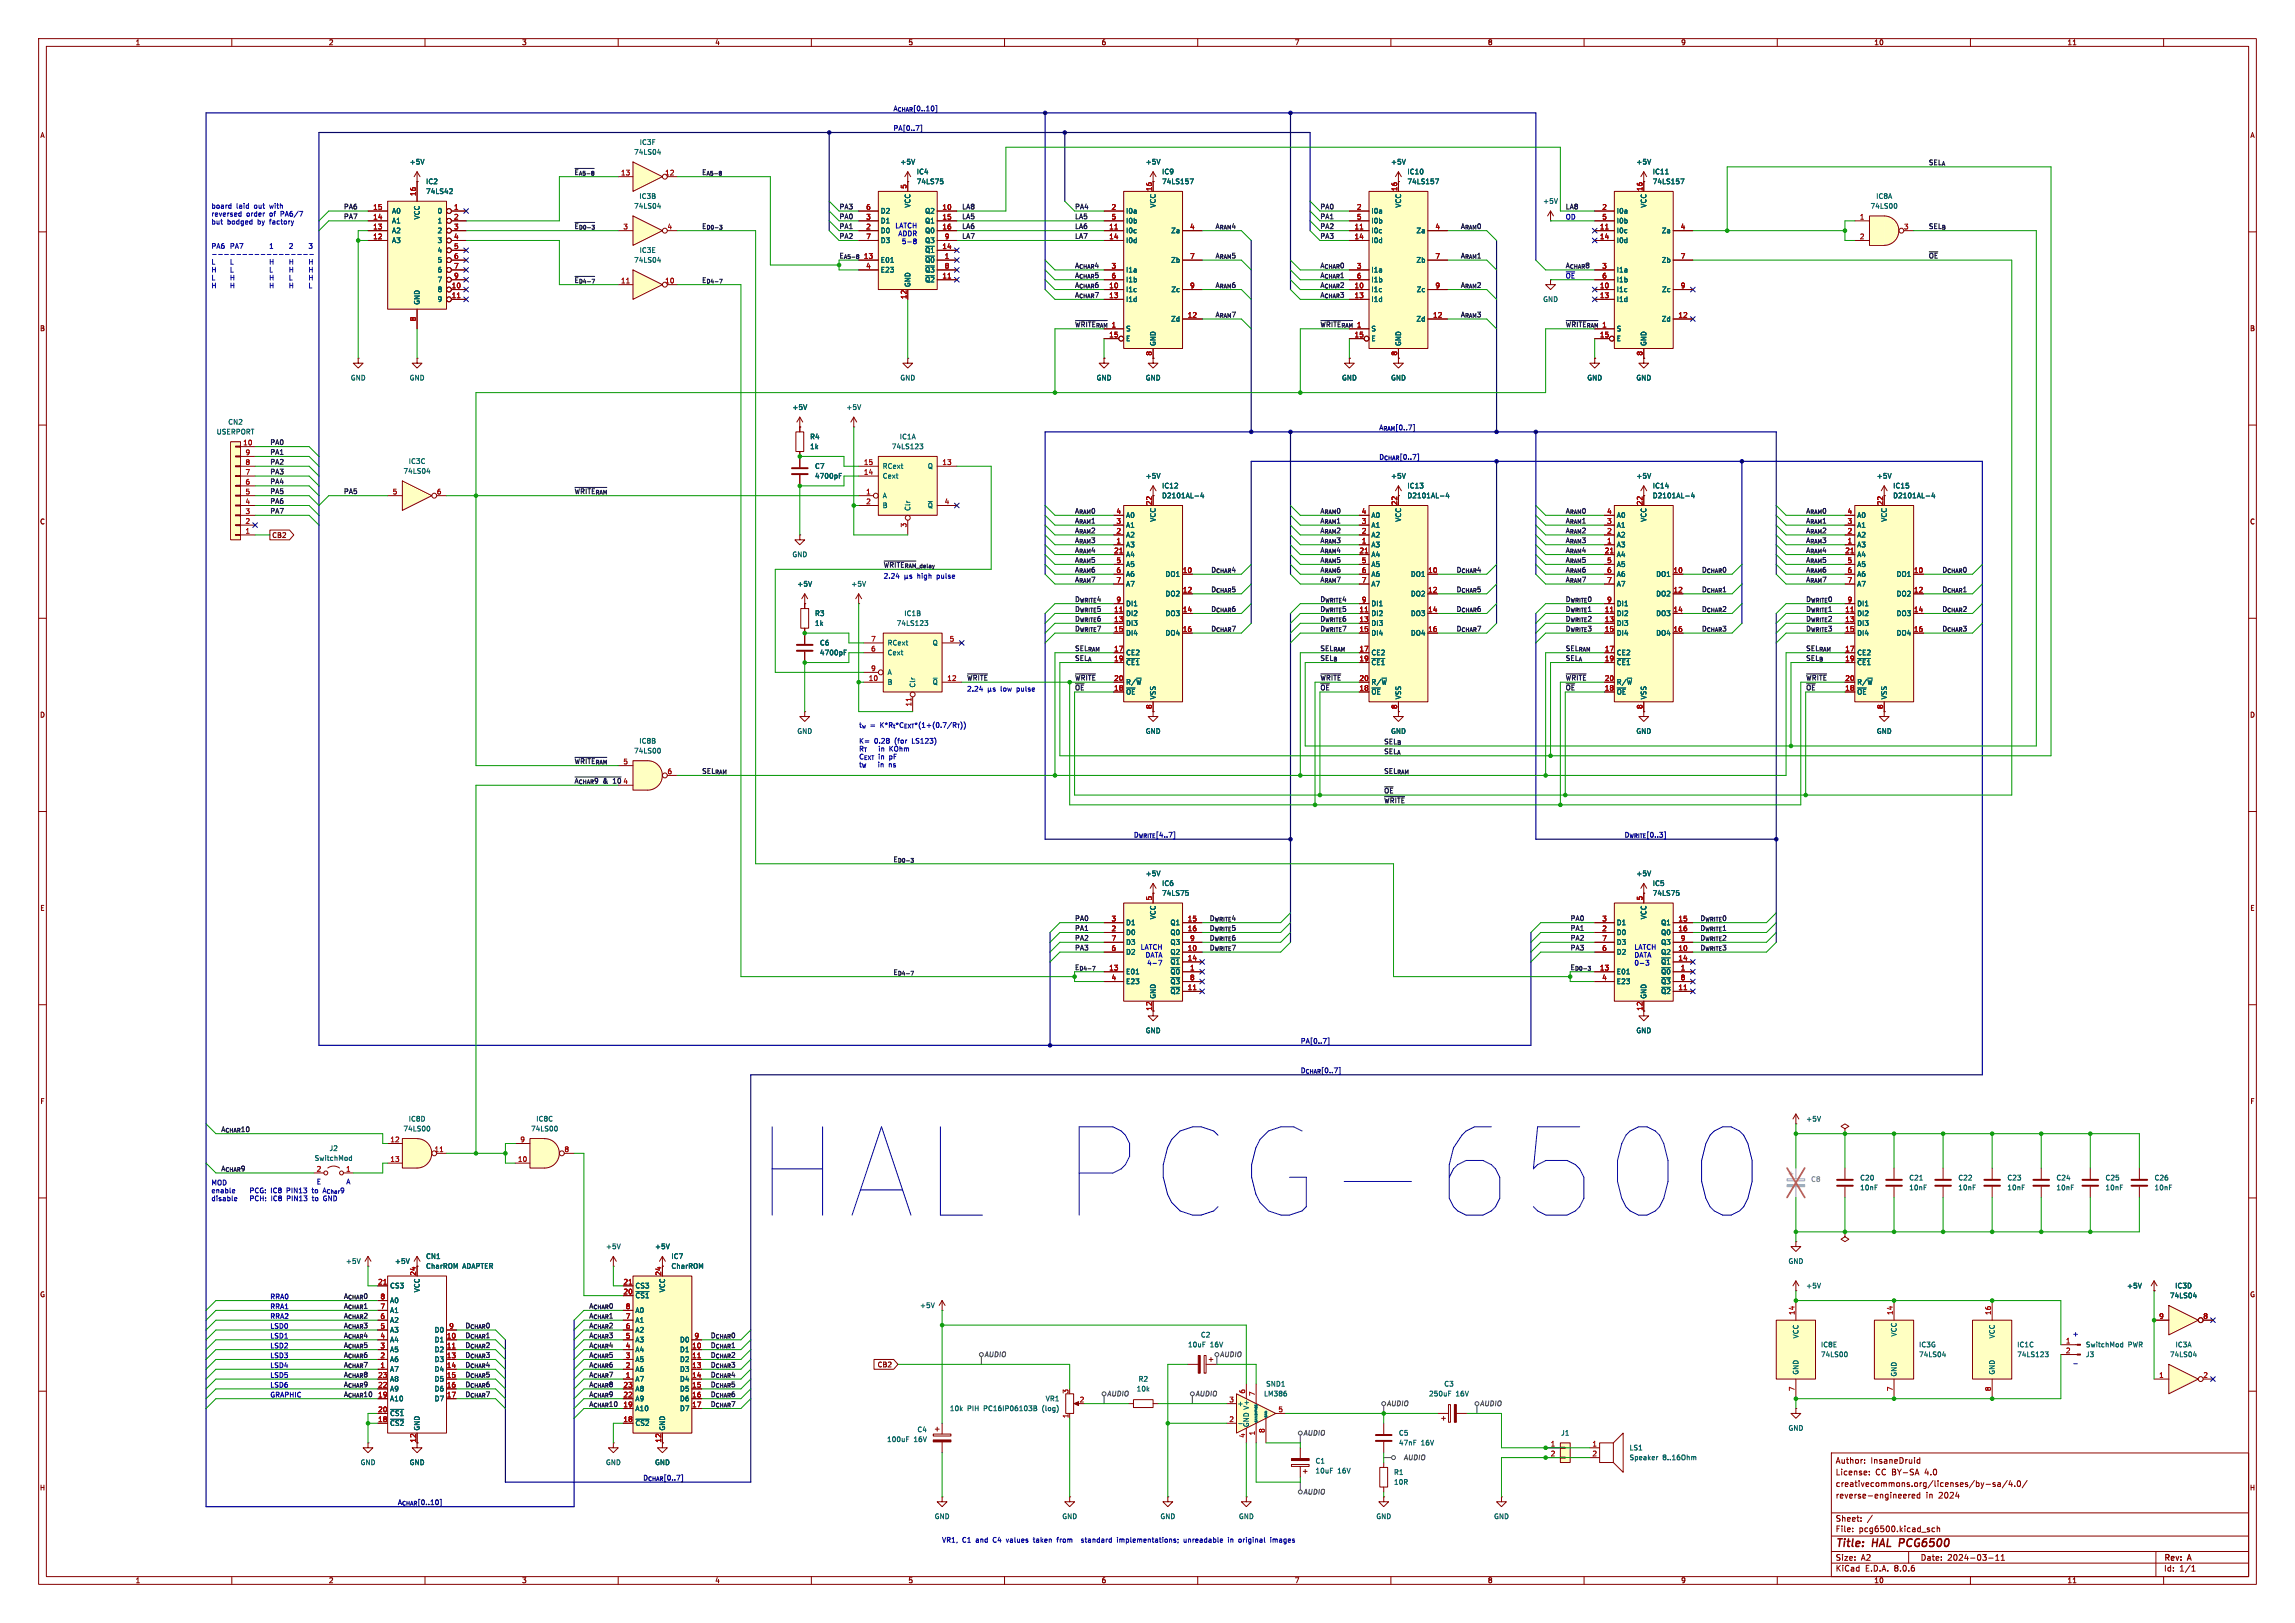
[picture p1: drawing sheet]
<svg xmlns="http://www.w3.org/2000/svg" width="594mm" height="420mm" viewBox="0 0 594 420" stroke-linecap="round" stroke-linejoin="round" font-family="sans-serif">
<defs><g id="words">
<text font-size="31.8" fill="#0000c2" x="194.3" y="317.3">HAL PCG-6500</text>
<g font-size="2.8" fill="#840000">
<text x="475" y="400.9">Title:</text>
<text x="484.7" y="400.9">HAL</text>
<text x="492.4" y="400.9">PCG6500</text>
</g>
<g font-size="2.1" fill="#840000">
<text x="475" y="382">License:</text>
<text x="475" y="379">Author:</text>
<text x="484.2" y="379">InsaneDruid</text>
<text x="485.4" y="382">CC BY-SA</text>
<text x="498.3" y="382">4.0</text>
<text x="475" y="388">reverse-engineered</text>
<text x="475" y="385">creativecommons.org/licenses/by-sa/4.0/</text>
<text x="498.4" y="388">in</text>
<text x="501.8" y="388">2024</text>
<text x="475" y="394">Sheet:</text>
<text x="475" y="396.7">File:</text>
<text x="481.1" y="396.7">pcg6500.kicad_sch</text>
<text x="475" y="406.9">KiCad</text>
<text x="475" y="404.1">Size:</text>
<text x="481.7" y="404.1">A2</text>
<text x="482.7" y="406.9">E.D.A.</text>
<text x="490.3" y="406.9">8.0.6</text>
<text x="497" y="404.1">Date:</text>
<text x="504" y="404.1">2024-03-11</text>
<text x="560" y="404.3">Rev:</text>
<text x="560" y="406.9">Id:</text>
<text x="564.1" y="406.9">1/1</text>
<text x="566.4" y="404.3">A</text>
</g>
<g font-size="1.8" fill="#840000">
<text x="35" y="11.9">1</text>
<text x="85" y="11.9">2</text>
<text x="135" y="11.9">3</text>
<text x="185" y="11.9">4</text>
<text x="235" y="11.9">5</text>
<text x="285" y="11.9">6</text>
<text x="335" y="11.9">7</text>
<text x="385" y="11.9">8</text>
<text x="435" y="11.9">9</text>
<text x="485" y="11.9">10</text>
<text x="535" y="11.9">11</text>
<text x="10.3" y="35.9">A</text>
<text x="582.3" y="35.9">A</text>
<text x="10.3" y="85.9">B</text>
<text x="582.3" y="85.9">B</text>
<text x="10.3" y="135.9">C</text>
<text x="582.3" y="135.9">C</text>
<text x="70.3" y="139.4">CB2</text>
<text x="10.3" y="185.9">D</text>
<text x="582.3" y="185.9">D</text>
<text x="10.3" y="235.9">E</text>
<text x="582.3" y="235.9">E</text>
<text x="298.2" y="261.7" transform="rotate(-90 298.2 261.7)">12</text>
<text x="425.2" y="261.7" transform="rotate(-90 425.2 261.7)">12</text>
<text x="10.3" y="285.9">F</text>
<text x="582.3" y="285.9">F</text>
<text x="10.3" y="335.9">G</text>
<text x="582.3" y="335.9">G</text>
<text x="227" y="354">CB2</text>
<text x="107.7" y="373.4" transform="rotate(-90 107.7 373.4)">12</text>
<text x="10.2" y="385.9">H</text>
<text x="582.2" y="385.9">H</text>
<text x="35" y="409.9">1</text>
<text x="85" y="409.9">2</text>
<text x="135" y="409.9">3</text>
<text x="185" y="409.9">4</text>
<text x="235" y="409.9">5</text>
<text x="285" y="409.9">6</text>
<text x="335" y="409.9">7</text>
<text x="385" y="409.9">8</text>
<text x="435" y="409.9">9</text>
<text x="485" y="409.9">10</text>
<text x="535" y="409.9">11</text>
</g>
<g font-size="1.8" fill="#000084">
<text x="231.1" y="28.9">A_{CHAR}[0..10]</text>
<text x="231.1" y="33.9">PA[0..7]</text>
<text x="356.9" y="111.4">A_{RAM}[0..7]</text>
<text x="356.9" y="119">D_{CHAR}[0..7]</text>
<text x="293.4" y="216.8">D_{WRITE}[4..7]</text>
<text x="420.4" y="216.8">D_{WRITE}[0..3]</text>
<text x="336.5" y="270.2">PA[0..7]</text>
<text x="336.5" y="277.8">D_{CHAR}[0..7]</text>
<text x="166.4" y="383.2">D_{CHAR}[0..7]</text>
<text x="102.9" y="389.5">A_{CHAR}[0..10]</text>
</g>
<g font-size="1.8" fill="#006464">
<text x="164" y="40.2">74LS04</text>
<text x="165.5" y="37.7">IC3F</text>
<text x="105.9" y="42.8">+5V</text>
<text x="110.2" y="47.9">IC2</text>
<text x="232.9" y="42.8">+5V</text>
<text x="237.2" y="45.3">IC4</text>
<text x="237.2" y="47.9">74LS75</text>
<text x="296.4" y="42.8">+5V</text>
<text x="300.7" y="45.3">IC9</text>
<text x="300.7" y="47.9">74LS157</text>
<text x="359.9" y="42.8">+5V</text>
<text x="364.2" y="45.3">IC10</text>
<text x="364.2" y="47.9">74LS157</text>
<text x="423.4" y="42.8">+5V</text>
<text x="427.7" y="45.3">IC11</text>
<text x="427.7" y="47.9">74LS157</text>
<text x="110.2" y="50.4">74LS42</text>
<text x="165.4" y="51.7">IC3B</text>
<text x="235.8" y="53.9" transform="rotate(-90 235.8 53.9)">VCC</text>
<text x="299.3" y="53.9" transform="rotate(-90 299.3 53.9)">VCC</text>
<text x="362.8" y="53.9" transform="rotate(-90 362.8 53.9)">VCC</text>
<text x="399.3" y="52.9">+5V</text>
<text x="426.3" y="53.9" transform="rotate(-90 426.3 53.9)">VCC</text>
<text x="485.5" y="51.7">IC8A</text>
<text x="101.3" y="58">A1</text>
<text x="101.3" y="55.5">A0</text>
<text x="108.8" y="56.9" transform="rotate(-90 108.8 56.9)">VCC</text>
<text x="113.1" y="55.5">0</text>
<text x="113.1" y="58">1</text>
<text x="164" y="54.2">74LS04</text>
<text x="227.8" y="58">D1</text>
<text x="227.8" y="55.5">D2</text>
<text x="239.3" y="55.5">Q2</text>
<text x="239.3" y="58">Q1</text>
<text x="291.3" y="55.5">I0a</text>
<text x="291.3" y="58">I0b</text>
<text x="354.8" y="55.5">I0a</text>
<text x="354.8" y="58">I0b</text>
<text x="418.3" y="55.5">I0a</text>
<text x="418.3" y="58">I0b</text>
<text x="484" y="54.2">74LS00</text>
<text x="101.3" y="63.1">A3</text>
<text x="101.3" y="60.6">A2</text>
<text x="113.1" y="60.6">2</text>
<text x="113.1" y="63.1">3</text>
<text x="113.1" y="65.6">4</text>
<text x="165.4" y="65.6">IC3E</text>
<text x="227.8" y="60.6">D0</text>
<text x="227.8" y="63.1">D3</text>
<text x="239.3" y="65.6">~{Q1}</text>
<text x="239.3" y="60.6">Q0</text>
<text x="239.3" y="63.1">Q3</text>
<text x="291.3" y="60.6">I0c</text>
<text x="291.3" y="63.1">I0d</text>
<text x="303" y="60.6">Za</text>
<text x="354.8" y="60.6">I0c</text>
<text x="354.8" y="63.1">I0d</text>
<text x="366.5" y="60.6">Za</text>
<text x="418.3" y="60.6">I0c</text>
<text x="418.3" y="63.1">I0d</text>
<text x="430" y="60.6">Za</text>
<text x="113.1" y="68.2">5</text>
<text x="113.1" y="70.7">6</text>
<text x="164" y="68.2">74LS04</text>
<text x="227.8" y="68.2">E01</text>
<text x="227.8" y="70.7">E23</text>
<text x="239.3" y="68.2">~{Q0}</text>
<text x="239.3" y="70.7">~{Q3}</text>
<text x="291.3" y="70.7">I1a</text>
<text x="303" y="68.2">Zb</text>
<text x="354.8" y="70.7">I1a</text>
<text x="366.5" y="68.2">Zb</text>
<text x="418.3" y="70.7">I1a</text>
<text x="430" y="68.2">Zb</text>
<text x="113.1" y="75.8">8</text>
<text x="113.1" y="73.3">7</text>
<text x="235.8" y="74.4" transform="rotate(-90 235.8 74.4)">GND</text>
<text x="239.3" y="73.3">~{Q2}</text>
<text x="291.3" y="75.8">I1c</text>
<text x="291.3" y="73.3">I1b</text>
<text x="303.1" y="75.8">Zc</text>
<text x="354.8" y="75.8">I1c</text>
<text x="354.8" y="73.3">I1b</text>
<text x="366.6" y="75.8">Zc</text>
<text x="418.3" y="75.8">I1c</text>
<text x="418.3" y="73.3">I1b</text>
<text x="430.1" y="75.8">Zc</text>
<text x="108.8" y="79" transform="rotate(-90 108.8 79)">GND</text>
<text x="113.1" y="78.3">9</text>
<text x="291.3" y="78.3">I1d</text>
<text x="303" y="83.4">Zd</text>
<text x="354.8" y="78.3">I1d</text>
<text x="366.5" y="83.4">Zd</text>
<text x="399.3" y="78.3">GND</text>
<text x="418.3" y="78.3">I1d</text>
<text x="430" y="83.4">Zd</text>
<text x="291.3" y="86">S</text>
<text x="291.3" y="88.5">E</text>
<text x="299.3" y="89.7" transform="rotate(-90 299.3 89.7)">GND</text>
<text x="354.8" y="86">S</text>
<text x="354.8" y="88.5">E</text>
<text x="362.8" y="89.7" transform="rotate(-90 362.8 89.7)">GND</text>
<text x="418.3" y="86">S</text>
<text x="418.3" y="88.5">E</text>
<text x="426.3" y="89.7" transform="rotate(-90 426.3 89.7)">GND</text>
<text x="90.7" y="98.7">GND</text>
<text x="105.9" y="98.7">GND</text>
<text x="232.9" y="98.7">GND</text>
<text x="283.7" y="98.7">GND</text>
<text x="296.4" y="98.7">GND</text>
<text x="347.2" y="98.7">GND</text>
<text x="359.9" y="98.7">GND</text>
<text x="410.7" y="98.7">GND</text>
<text x="423.4" y="98.7">GND</text>
<text x="205" y="106.3">+5V</text>
<text x="218.9" y="106.3">+5V</text>
<text x="56" y="112.6">USERPORT</text>
<text x="59" y="110.1">CN2</text>
<text x="209.6" y="113.9">R4</text>
<text x="232.8" y="113.9">IC1A</text>
<text x="209.6" y="116.4">1k</text>
<text x="230.7" y="116.4">74LS123</text>
<text x="104.3" y="122.8">74LS04</text>
<text x="105.7" y="120.2">IC3C</text>
<text x="210.8" y="121.5">C7</text>
<text x="210.8" y="124.1">4700pF</text>
<text x="228.3" y="124.1">Cext</text>
<text x="228.3" y="121.5">RCext</text>
<text x="240" y="121.5">Q</text>
<text x="296.4" y="124.1">+5V</text>
<text x="359.9" y="124.1">+5V</text>
<text x="423.4" y="124.1">+5V</text>
<text x="485.6" y="124.1">+5V</text>
<text x="228.3" y="129.1">A</text>
<text x="228.3" y="131.7">B</text>
<text x="240" y="131.7">~{Q}</text>
<text x="300.7" y="126.6">IC12</text>
<text x="300.7" y="129.1">D2101AL-4</text>
<text x="364.2" y="126.6">IC13</text>
<text x="364.2" y="129.1">D2101AL-4</text>
<text x="427.7" y="126.6">IC14</text>
<text x="427.7" y="129.1">D2101AL-4</text>
<text x="489.9" y="126.6">IC15</text>
<text x="489.9" y="129.1">D2101AL-4</text>
<text x="235.8" y="132.3" transform="rotate(-90 235.8 132.3)">Clr</text>
<text x="291.3" y="136.8">A1</text>
<text x="291.3" y="134.2">A0</text>
<text x="299.3" y="135.2" transform="rotate(-90 299.3 135.2)">VCC</text>
<text x="354.8" y="136.8">A1</text>
<text x="354.8" y="134.2">A0</text>
<text x="362.8" y="135.2" transform="rotate(-90 362.8 135.2)">VCC</text>
<text x="418.3" y="136.8">A1</text>
<text x="418.3" y="134.2">A0</text>
<text x="426.3" y="135.2" transform="rotate(-90 426.3 135.2)">VCC</text>
<text x="480.6" y="136.8">A1</text>
<text x="480.6" y="134.2">A0</text>
<text x="488.5" y="135.2" transform="rotate(-90 488.5 135.2)">VCC</text>
<text x="291.3" y="141.8">A3</text>
<text x="291.3" y="139.3">A2</text>
<text x="354.8" y="141.8">A3</text>
<text x="354.8" y="139.3">A2</text>
<text x="418.3" y="141.8">A3</text>
<text x="418.3" y="139.3">A2</text>
<text x="480.6" y="141.8">A3</text>
<text x="480.6" y="139.3">A2</text>
<text x="205" y="144.4">GND</text>
<text x="291.3" y="144.4">A4</text>
<text x="291.3" y="146.9">A5</text>
<text x="291.3" y="149.5">A6</text>
<text x="301.5" y="149.5">DO1</text>
<text x="354.8" y="144.4">A4</text>
<text x="354.8" y="146.9">A5</text>
<text x="354.8" y="149.5">A6</text>
<text x="365" y="149.5">DO1</text>
<text x="418.3" y="144.4">A4</text>
<text x="418.3" y="146.9">A5</text>
<text x="418.3" y="149.5">A6</text>
<text x="428.5" y="149.5">DO1</text>
<text x="480.6" y="144.4">A4</text>
<text x="480.6" y="146.9">A5</text>
<text x="480.6" y="149.5">A6</text>
<text x="490.8" y="149.5">DO1</text>
<text x="206.2" y="152">+5V</text>
<text x="220.2" y="152">+5V</text>
<text x="291.3" y="152">A7</text>
<text x="301.5" y="154.5">DO2</text>
<text x="354.8" y="152">A7</text>
<text x="365" y="154.5">DO2</text>
<text x="418.3" y="152">A7</text>
<text x="428.5" y="154.5">DO2</text>
<text x="480.6" y="152">A7</text>
<text x="490.8" y="154.5">DO2</text>
<text x="210.8" y="159.6">R3</text>
<text x="233.9" y="159.6">IC1B</text>
<text x="291.3" y="159.6">DI2</text>
<text x="291.3" y="157.1">DI1</text>
<text x="301.5" y="159.6">DO3</text>
<text x="354.8" y="159.6">DI2</text>
<text x="354.8" y="157.1">DI1</text>
<text x="365" y="159.6">DO3</text>
<text x="418.3" y="159.6">DI2</text>
<text x="418.3" y="157.1">DI1</text>
<text x="428.5" y="159.6">DO3</text>
<text x="480.6" y="159.6">DI2</text>
<text x="480.6" y="157.1">DI1</text>
<text x="490.8" y="159.6">DO3</text>
<text x="210.8" y="162.2">1k</text>
<text x="212.1" y="167.2">C6</text>
<text x="229.6" y="167.2">RCext</text>
<text x="232" y="162.2">74LS123</text>
<text x="241.3" y="167.2">Q</text>
<text x="291.3" y="162.2">DI3</text>
<text x="291.3" y="164.7">DI4</text>
<text x="301.5" y="164.7">DO4</text>
<text x="354.8" y="162.2">DI3</text>
<text x="354.8" y="164.7">DI4</text>
<text x="365" y="164.7">DO4</text>
<text x="418.3" y="162.2">DI3</text>
<text x="418.3" y="164.7">DI4</text>
<text x="428.5" y="164.7">DO4</text>
<text x="480.6" y="162.2">DI3</text>
<text x="480.6" y="164.7">DI4</text>
<text x="490.8" y="164.7">DO4</text>
<text x="212.1" y="169.8">4700pF</text>
<text x="229.6" y="169.8">Cext</text>
<text x="291.3" y="169.8">CE2</text>
<text x="291.3" y="172.3">~{CE1}</text>
<text x="354.8" y="169.8">CE2</text>
<text x="354.8" y="172.3">~{CE1}</text>
<text x="418.3" y="169.8">CE2</text>
<text x="418.3" y="172.3">~{CE1}</text>
<text x="480.6" y="169.8">CE2</text>
<text x="480.6" y="172.3">~{CE1}</text>
<text x="229.6" y="177.4">B</text>
<text x="229.6" y="174.9">A</text>
<text x="237.1" y="178.1" transform="rotate(-90 237.1 178.1)">Clr</text>
<text x="241.3" y="177.4">~{Q}</text>
<text x="291.3" y="179.9">~{OE}</text>
<text x="291.3" y="177.4">R/~{W}</text>
<text x="354.8" y="179.9">~{OE}</text>
<text x="354.8" y="177.4">R/~{W}</text>
<text x="418.3" y="179.9">~{OE}</text>
<text x="418.3" y="177.4">R/~{W}</text>
<text x="480.6" y="179.9">~{OE}</text>
<text x="480.6" y="177.4">R/~{W}</text>
<text x="299.3" y="181.1" transform="rotate(-90 299.3 181.1)">VSS</text>
<text x="362.8" y="181.1" transform="rotate(-90 362.8 181.1)">VSS</text>
<text x="426.3" y="181.1" transform="rotate(-90 426.3 181.1)">VSS</text>
<text x="488.5" y="181.1" transform="rotate(-90 488.5 181.1)">VSS</text>
<text x="206.2" y="190.1">GND</text>
<text x="296.4" y="190.1">GND</text>
<text x="359.9" y="190.1">GND</text>
<text x="423.4" y="190.1">GND</text>
<text x="485.6" y="190.1">GND</text>
<text x="164" y="195.2">74LS00</text>
<text x="165.4" y="192.6">IC8B</text>
<text x="296.4" y="226.9">+5V</text>
<text x="423.4" y="226.9">+5V</text>
<text x="300.7" y="229.5">IC6</text>
<text x="300.7" y="232">74LS75</text>
<text x="427.7" y="229.5">IC5</text>
<text x="427.7" y="232">74LS75</text>
<text x="291.3" y="239.6">D1</text>
<text x="299.3" y="238" transform="rotate(-90 299.3 238)">VCC</text>
<text x="302.8" y="239.6">Q1</text>
<text x="418.3" y="239.6">D1</text>
<text x="426.3" y="238" transform="rotate(-90 426.3 238)">VCC</text>
<text x="429.8" y="239.6">Q1</text>
<text x="291.3" y="242.2">D0</text>
<text x="291.3" y="244.7">D3</text>
<text x="302.8" y="242.2">Q0</text>
<text x="302.8" y="244.7">Q3</text>
<text x="418.3" y="242.2">D0</text>
<text x="418.3" y="244.7">D3</text>
<text x="429.8" y="242.2">Q0</text>
<text x="429.8" y="244.7">Q3</text>
<text x="291.3" y="247.2">D2</text>
<text x="302.8" y="247.2">Q2</text>
<text x="302.8" y="249.8">~{Q1}</text>
<text x="418.3" y="247.2">D2</text>
<text x="429.8" y="247.2">Q2</text>
<text x="429.8" y="249.8">~{Q1}</text>
<text x="291.3" y="252.3">E01</text>
<text x="291.3" y="254.9">E23</text>
<text x="302.8" y="252.3">~{Q0}</text>
<text x="302.8" y="257.4">~{Q2}</text>
<text x="302.8" y="254.9">~{Q3}</text>
<text x="418.3" y="252.3">E01</text>
<text x="418.3" y="254.9">E23</text>
<text x="429.8" y="252.3">~{Q0}</text>
<text x="429.8" y="257.4">~{Q2}</text>
<text x="429.8" y="254.9">~{Q3}</text>
<text x="299.3" y="258.6" transform="rotate(-90 299.3 258.6)">GND</text>
<text x="426.3" y="258.6" transform="rotate(-90 426.3 258.6)">GND</text>
<text x="296.4" y="267.6">GND</text>
<text x="423.4" y="267.6">GND</text>
<text x="104.3" y="293">74LS00</text>
<text x="105.7" y="290.4">IC8D</text>
<text x="137.3" y="293">74LS00</text>
<text x="138.7" y="290.4">IC8C</text>
<text x="467.4" y="290.4">+5V</text>
<text x="85.2" y="298">J2</text>
<text x="81.3" y="300.6">SwitchMod</text>
<text x="481.3" y="305.7">C20</text>
<text x="494" y="305.7">C21</text>
<text x="506.7" y="305.7">C22</text>
<text x="519.4" y="305.7">C23</text>
<text x="532.1" y="305.7">C24</text>
<text x="544.8" y="305.7">C25</text>
<text x="557.5" y="305.7">C26</text>
<text x="481.3" y="308.2">10nF</text>
<text x="494" y="308.2">10nF</text>
<text x="506.7" y="308.2">10nF</text>
<text x="519.4" y="308.2">10nF</text>
<text x="532.1" y="308.2">10nF</text>
<text x="544.8" y="308.2">10nF</text>
<text x="557.5" y="308.2">10nF</text>
<text x="156.7" y="323.4">+5V</text>
<text x="169.4" y="323.4">+5V</text>
<text x="89.4" y="327.3">+5V</text>
<text x="102.1" y="327.3">+5V</text>
<text x="110.2" y="326">CN1</text>
<text x="110.2" y="328.5">CharROM</text>
<text x="119.7" y="328.5">ADAPTER</text>
<text x="173.7" y="326">IC7</text>
<text x="173.7" y="328.5">CharROM</text>
<text x="462.8" y="327.3">GND</text>
<text x="100.8" y="333.6">CS3</text>
<text x="108.8" y="334.5" transform="rotate(-90 108.8 334.5)">VCC</text>
<text x="164.3" y="333.6">CS3</text>
<text x="172.3" y="334.5" transform="rotate(-90 172.3 334.5)">VCC</text>
<text x="467.4" y="333.6">+5V</text>
<text x="550.4" y="333.6">+5V</text>
<text x="562.9" y="333.6">IC3D</text>
<text x="100.8" y="340">A1</text>
<text x="100.8" y="337.4">A0</text>
<text x="164.3" y="336.1">~{CS1}</text>
<text x="164.3" y="340">A0</text>
<text x="238" y="338.7">+5V</text>
<text x="561.5" y="336.1">74LS04</text>
<text x="100.8" y="347.6">A4</text>
<text x="100.8" y="345">A3</text>
<text x="100.8" y="342.5">A2</text>
<text x="112.4" y="347.6">D1</text>
<text x="112.4" y="345">D0</text>
<text x="164.3" y="347.6">A3</text>
<text x="164.3" y="345">A2</text>
<text x="164.3" y="342.5">A1</text>
<text x="175.9" y="347.6">D0</text>
<text x="310.7" y="346.3">C2</text>
<text x="465.7" y="346.5" transform="rotate(-90 465.7 346.5)">VCC</text>
<text x="491.1" y="346" transform="rotate(-90 491.1 346)">VCC</text>
<text x="516.5" y="346.5" transform="rotate(-90 516.5 346.5)">VCC</text>
<text x="100.8" y="352.7">A6</text>
<text x="100.8" y="350.1">A5</text>
<text x="112.4" y="350.1">D2</text>
<text x="112.4" y="352.7">D3</text>
<text x="164.3" y="352.7">A5</text>
<text x="164.3" y="350.1">A4</text>
<text x="175.9" y="350.1">D1</text>
<text x="175.9" y="352.7">D2</text>
<text x="307.4" y="348.8">10uF</text>
<text x="313.2" y="348.8">16V</text>
<text x="471.2" y="348.8">IC8E</text>
<text x="471.2" y="351.4">74LS00</text>
<text x="496.6" y="348.8">IC3G</text>
<text x="496.6" y="351.4">74LS04</text>
<text x="522" y="348.8">IC1C</text>
<text x="522" y="351.4">74LS123</text>
<text x="539.8" y="351.4">J3</text>
<text x="539.8" y="348.8">SwitchMod</text>
<text x="550.8" y="348.8">PWR</text>
<text x="561.5" y="351.4">74LS04</text>
<text x="563" y="348.8">IC3A</text>
<text x="100.8" y="355.2">A7</text>
<text x="100.8" y="357.7">A8</text>
<text x="112.4" y="355.2">D4</text>
<text x="112.4" y="357.7">D5</text>
<text x="164.3" y="357.7">A7</text>
<text x="164.3" y="355.2">A6</text>
<text x="175.9" y="355.2">D3</text>
<text x="175.9" y="357.7">D4</text>
<text x="294.6" y="357.7">R2</text>
<text x="327.6" y="359">SND1</text>
<text x="373.7" y="359">C3</text>
<text x="465.7" y="355.9" transform="rotate(-90 465.7 355.9)">GND</text>
<text x="491.1" y="356.4" transform="rotate(-90 491.1 356.4)">GND</text>
<text x="516.5" y="355.9" transform="rotate(-90 516.5 355.9)">GND</text>
<text x="100.8" y="362.8">A10</text>
<text x="100.8" y="360.3">A9</text>
<text x="112.4" y="360.3">D6</text>
<text x="112.4" y="362.8">D7</text>
<text x="164.3" y="365.4">A10</text>
<text x="164.3" y="362.8">A9</text>
<text x="164.3" y="360.3">A8</text>
<text x="175.9" y="360.3">D5</text>
<text x="175.9" y="362.8">D6</text>
<text x="175.9" y="365.4">D7</text>
<text x="245.7" y="365.4">10k</text>
<text x="250.4" y="365.4">PIH</text>
<text x="254.7" y="365.4">PC16IP06103B</text>
<text x="270.1" y="365.4">(log)</text>
<text x="270.5" y="362.8">VR1</text>
<text x="294.1" y="360.3">10k</text>
<text x="320.2" y="364.1">+</text>
<text x="327" y="361.5">LM386</text>
<text x="369.8" y="361.5">250uF</text>
<text x="376.8" y="361.5">16V</text>
<text x="100.8" y="369.2">~{CS2}</text>
<text x="100.8" y="366.6">~{CS1}</text>
<text x="108.8" y="370.3" transform="rotate(-90 108.8 370.3)">GND</text>
<text x="164.3" y="369.2">~{CS2}</text>
<text x="172.3" y="370.3" transform="rotate(-90 172.3 370.3)">GND</text>
<text x="237.3" y="370.8">C4</text>
<text x="323.4" y="369.4" transform="rotate(-90 323.4 369.4)">GND V+</text>
<text x="362" y="371.7">C5</text>
<text x="403.9" y="371.7">J1</text>
<text x="462.8" y="370.4">GND</text>
<text x="229.5" y="373.4">100uF</text>
<text x="236.5" y="373.4">16V</text>
<text x="362" y="374.2">47nF</text>
<text x="367.8" y="374.2">16V</text>
<text x="421.7" y="375.5">LS1</text>
<text x="93.2" y="379.3">GND</text>
<text x="105.9" y="379.3">GND</text>
<text x="156.7" y="379.3">GND</text>
<text x="169.4" y="379.3">GND</text>
<text x="340.4" y="378.9">C1</text>
<text x="340.4" y="381.5">10uF</text>
<text x="346.2" y="381.5">16V</text>
<text x="360.7" y="381.9">R1</text>
<text x="421.7" y="378.1">Speaker</text>
<text x="430.3" y="378.1">8..16Ohm</text>
<text x="360.7" y="384.4">10R</text>
<text x="241.8" y="393.3">GND</text>
<text x="274.8" y="393.3">GND</text>
<text x="300.2" y="393.3">GND</text>
<text x="320.5" y="393.3">GND</text>
<text x="356.1" y="393.3">GND</text>
<text x="386.6" y="393.3">GND</text>
</g>
<g font-size="1.8" fill="#0f0f0f">
<text x="148.6" y="45.4">~{E_{A5-8}}</text>
<text x="181.6" y="45.4">E_{A5-8}</text>
<text x="499.1" y="42.8">SEL_{A}</text>
<text x="88.9" y="56.8">PA7</text>
<text x="88.9" y="54.3">PA6</text>
<text x="148.6" y="59.3">~{E_{D0-3}}</text>
<text x="181.6" y="59.3">E_{D0-3}</text>
<text x="217.2" y="54.3">PA3</text>
<text x="217.2" y="59.3">PA1</text>
<text x="217.2" y="56.8">PA0</text>
<text x="248.9" y="56.8">LA5</text>
<text x="248.9" y="54.3">LA8</text>
<text x="248.9" y="59.3">LA6</text>
<text x="278.1" y="59.3">LA6</text>
<text x="278.1" y="56.8">LA5</text>
<text x="278.1" y="54.3">PA4</text>
<text x="314.5" y="59.3">A_{RAM}4</text>
<text x="341.6" y="56.8">PA1</text>
<text x="341.6" y="54.3">PA0</text>
<text x="341.6" y="59.3">PA2</text>
<text x="378" y="59.3">A_{RAM}0</text>
<text x="405.1" y="54.3">LA8</text>
<text x="499.1" y="59.3">SEL_{B}</text>
<text x="217.2" y="61.9">PA2</text>
<text x="248.9" y="61.9">LA7</text>
<text x="278.1" y="61.9">LA7</text>
<text x="341.6" y="61.9">PA3</text>
<text x="217.2" y="67">E_{A5-8}13</text>
<text x="278.1" y="69.5">A_{CHAR}43</text>
<text x="314.5" y="67">A_{RAM}5</text>
<text x="341.6" y="69.5">A_{CHAR}03</text>
<text x="378" y="67">A_{RAM}1</text>
<text x="405.1" y="69.5">A_{CHAR}83</text>
<text x="499.1" y="67">~{OE}</text>
<text x="148.6" y="73.3">~{E_{D4-7}}</text>
<text x="181.6" y="73.3">E_{D4-7}</text>
<text x="278.1" y="72">A_{CHAR}56</text>
<text x="278.1" y="77.1">A_{CHAR}713</text>
<text x="278.1" y="74.6">A_{CHAR}610</text>
<text x="314.5" y="74.6">A_{RAM}6</text>
<text x="341.6" y="72">A_{CHAR}16</text>
<text x="341.6" y="74.6">A_{CHAR}210</text>
<text x="341.6" y="77.1">A_{CHAR}313</text>
<text x="378" y="74.6">A_{RAM}2</text>
<text x="314.5" y="82.2">A_{RAM}7</text>
<text x="378" y="82.2">A_{RAM}3</text>
<text x="278.1" y="84.7">~{WRITE_{RAM}}</text>
<text x="341.6" y="84.7">~{WRITE_{RAM}}</text>
<text x="405.1" y="84.7">~{WRITE_{RAM}}</text>
<text x="69.8" y="115.2">PA0</text>
<text x="69.8" y="117.8">PA1</text>
<text x="69.8" y="120.3">PA2</text>
<text x="69.8" y="125.4">PA4</text>
<text x="69.8" y="122.8">PA3</text>
<text x="69.8" y="130.5">PA6</text>
<text x="69.8" y="127.9">PA5</text>
<text x="88.9" y="127.9">PA5</text>
<text x="148.6" y="127.9">~{WRITE_{RAM}}</text>
<text x="69.8" y="133">PA7</text>
<text x="278.1" y="135.5">A_{RAM}1</text>
<text x="278.1" y="133">A_{RAM}0</text>
<text x="341.6" y="133">A_{RAM}0</text>
<text x="341.6" y="135.5">A_{RAM}1</text>
<text x="405.1" y="135.5">A_{RAM}1</text>
<text x="405.1" y="133">A_{RAM}0</text>
<text x="467.4" y="135.5">A_{RAM}1</text>
<text x="467.4" y="133">A_{RAM}0</text>
<text x="278.1" y="138.1">A_{RAM}2</text>
<text x="278.1" y="140.6">A_{RAM}3</text>
<text x="278.1" y="143.2">A_{RAM}4</text>
<text x="341.6" y="140.6">A_{RAM}3</text>
<text x="341.6" y="138.1">A_{RAM}2</text>
<text x="341.6" y="143.2">A_{RAM}4</text>
<text x="405.1" y="140.6">A_{RAM}3</text>
<text x="405.1" y="143.2">A_{RAM}4</text>
<text x="405.1" y="138.1">A_{RAM}2</text>
<text x="467.4" y="138.1">A_{RAM}2</text>
<text x="467.4" y="140.6">A_{RAM}3</text>
<text x="467.4" y="143.2">A_{RAM}4</text>
<text x="228.6" y="147">~{WRITE_{RAM}}_{_delay}</text>
<text x="278.1" y="148.2">A_{RAM}6</text>
<text x="278.1" y="145.7">A_{RAM}5</text>
<text x="313.4" y="148.2">D_{CHAR}4</text>
<text x="341.6" y="148.2">A_{RAM}6</text>
<text x="341.6" y="145.7">A_{RAM}5</text>
<text x="376.9" y="148.2">D_{CHAR}4</text>
<text x="405.1" y="148.2">A_{RAM}6</text>
<text x="405.1" y="145.7">A_{RAM}5</text>
<text x="440.4" y="148.2">D_{CHAR}0</text>
<text x="467.4" y="148.2">A_{RAM}6</text>
<text x="467.4" y="145.7">A_{RAM}5</text>
<text x="502.6" y="148.2">D_{CHAR}0</text>
<text x="278.1" y="155.9">D_{WRITE}4</text>
<text x="278.1" y="150.8">A_{RAM}7</text>
<text x="313.4" y="153.3">D_{CHAR}5</text>
<text x="341.6" y="150.8">A_{RAM}7</text>
<text x="341.6" y="155.9">D_{WRITE}4</text>
<text x="376.9" y="153.3">D_{CHAR}5</text>
<text x="405.1" y="155.9">D_{WRITE}0</text>
<text x="405.1" y="150.8">A_{RAM}7</text>
<text x="440.4" y="153.3">D_{CHAR}1</text>
<text x="467.4" y="155.9">D_{WRITE}0</text>
<text x="467.4" y="150.8">A_{RAM}7</text>
<text x="502.6" y="153.3">D_{CHAR}1</text>
<text x="278.1" y="158.4">D_{WRITE}511</text>
<text x="278.1" y="160.9">D_{WRITE}613</text>
<text x="313.4" y="158.4">D_{CHAR}6</text>
<text x="341.6" y="158.4">D_{WRITE}511</text>
<text x="341.6" y="160.9">D_{WRITE}613</text>
<text x="376.9" y="158.4">D_{CHAR}6</text>
<text x="405.1" y="158.4">D_{WRITE}111</text>
<text x="405.1" y="160.9">D_{WRITE}213</text>
<text x="440.4" y="158.4">D_{CHAR}2</text>
<text x="467.4" y="160.9">D_{WRITE}213</text>
<text x="467.4" y="158.4">D_{WRITE}111</text>
<text x="502.6" y="158.4">D_{CHAR}2</text>
<text x="278.1" y="163.5">D_{WRITE}715</text>
<text x="313.4" y="163.5">D_{CHAR}7</text>
<text x="341.6" y="163.5">D_{WRITE}715</text>
<text x="376.9" y="163.5">D_{CHAR}7</text>
<text x="405.1" y="163.5">D_{WRITE}315</text>
<text x="440.4" y="163.5">D_{CHAR}3</text>
<text x="467.4" y="163.5">D_{WRITE}315</text>
<text x="502.6" y="163.5">D_{CHAR}3</text>
<text x="278.1" y="171.1">SEL_{A}</text>
<text x="278.1" y="168.6">SEL_{RAM} 17</text>
<text x="341.6" y="171.1">SEL_{B}</text>
<text x="341.6" y="168.6">SEL_{RAM} 17</text>
<text x="405.1" y="168.6">SEL_{RAM} 17</text>
<text x="405.1" y="171.1">SEL_{A}</text>
<text x="467.4" y="171.1">SEL_{B}</text>
<text x="467.4" y="168.6">SEL_{RAM} 17</text>
<text x="250.2" y="176.2">~{WRITE}</text>
<text x="278.1" y="178.7">~{OE}</text>
<text x="278.1" y="176.2">~{WRITE}</text>
<text x="341.6" y="176.2">~{WRITE}</text>
<text x="341.6" y="178.7">~{OE}</text>
<text x="405.1" y="176.2">~{WRITE}</text>
<text x="405.1" y="178.7">~{OE}</text>
<text x="467.4" y="176.2">~{WRITE}</text>
<text x="467.4" y="178.7">~{OE}</text>
<text x="148.6" y="197.8">~{WRITE_{RAM}}</text>
<text x="358.1" y="192.7">SEL_{B}</text>
<text x="358.1" y="195.2">SEL_{A}</text>
<text x="148.6" y="202.9">~{A_{CHAR}9</text>
<text x="157.8" y="202.9">&amp;</text>
<text x="160.5" y="202.9">10}</text>
<text x="181.6" y="200.3">SEL_{RAM}</text>
<text x="358.1" y="200.3">SEL_{RAM}</text>
<text x="358.1" y="205.4">~{OE}</text>
<text x="358.1" y="207.9">~{WRITE}</text>
<text x="231.1" y="223.2">E_{D0-3}</text>
<text x="278.1" y="238.4">PA0</text>
<text x="313" y="238.4">D_{WRITE}4</text>
<text x="406.4" y="238.4">PA0</text>
<text x="440" y="238.4">D_{WRITE}0</text>
<text x="278.1" y="241">PA1</text>
<text x="278.1" y="243.5">PA2</text>
<text x="313" y="243.5">D_{WRITE}6</text>
<text x="313" y="241">D_{WRITE}5</text>
<text x="406.4" y="243.5">PA2</text>
<text x="406.4" y="241">PA1</text>
<text x="440" y="243.5">D_{WRITE}2</text>
<text x="440" y="241">D_{WRITE}1</text>
<text x="278.1" y="246">PA3</text>
<text x="278.1" y="251.1">E_{D4-7}</text>
<text x="313" y="246">D_{WRITE}7</text>
<text x="406.4" y="251.1">E_{D0-3} 13</text>
<text x="406.4" y="246">PA3</text>
<text x="440" y="246">D_{WRITE}3</text>
<text x="231.1" y="252.4">E_{D4-7}</text>
<text x="57.1" y="293">A_{CHAR}10</text>
<text x="57.1" y="303.2">A_{CHAR}9</text>
<text x="88.9" y="341.3">A_{CHAR}26</text>
<text x="88.9" y="338.7">A_{CHAR}17</text>
<text x="88.9" y="336.2">A_{CHAR}08</text>
<text x="152.4" y="341.3">A_{CHAR}17</text>
<text x="152.4" y="338.7">A_{CHAR}08</text>
<text x="88.9" y="343.8">A_{CHAR}35</text>
<text x="88.9" y="346.4">A_{CHAR}44</text>
<text x="120.4" y="346.4">D_{CHAR}1</text>
<text x="120.4" y="343.8">D_{CHAR}0</text>
<text x="152.4" y="346.4">A_{CHAR}35</text>
<text x="152.4" y="343.8">A_{CHAR}26</text>
<text x="183.9" y="346.4">D_{CHAR}0</text>
<text x="88.9" y="354">A_{CHAR}71</text>
<text x="88.9" y="351.4">A_{CHAR}62</text>
<text x="88.9" y="348.9">A_{CHAR}53</text>
<text x="120.4" y="348.9">D_{CHAR}2</text>
<text x="120.4" y="354">D_{CHAR}4</text>
<text x="120.4" y="351.4">D_{CHAR}3</text>
<text x="152.4" y="348.9">A_{CHAR}44</text>
<text x="152.4" y="351.4">A_{CHAR}53</text>
<text x="152.4" y="354">A_{CHAR}62</text>
<text x="183.9" y="354">D_{CHAR}3</text>
<text x="183.9" y="348.9">D_{CHAR}1</text>
<text x="183.9" y="351.4">D_{CHAR}2</text>
<text x="88.9" y="356.5">A_{CHAR}823</text>
<text x="88.9" y="359.1">A_{CHAR}922</text>
<text x="120.4" y="356.5">D_{CHAR}5</text>
<text x="120.4" y="359.1">D_{CHAR}6</text>
<text x="152.4" y="359.1">A_{CHAR}823</text>
<text x="152.4" y="356.5">A_{CHAR}71</text>
<text x="183.9" y="356.5">D_{CHAR}4</text>
<text x="183.9" y="359.1">D_{CHAR}5</text>
<text x="88.9" y="361.6">A_{CHAR}10</text>
<text x="120.4" y="361.6">D_{CHAR}7</text>
<text x="152.4" y="361.6">A_{CHAR}922</text>
<text x="152.4" y="364.1">A_{CHAR}10</text>
<text x="183.9" y="364.1">D_{CHAR}7</text>
<text x="183.9" y="361.6">D_{CHAR}6</text>
</g>
<g font-size="1.8" fill="#a90000">
<text x="160.6" y="45.5">13</text>
<text x="172" y="45.5">12</text>
<text x="107.7" y="50.8" transform="rotate(-90 107.7 50.8)">16</text>
<text x="234.7" y="49" transform="rotate(-90 234.7 49)">5</text>
<text x="298.2" y="49.6" transform="rotate(-90 298.2 49.6)">16</text>
<text x="361.7" y="49.6" transform="rotate(-90 361.7 49.6)">16</text>
<text x="425.2" y="49.6" transform="rotate(-90 425.2 49.6)">16</text>
<text x="96.5" y="59.4">13</text>
<text x="96.5" y="56.9">14</text>
<text x="96.5" y="54.4">15</text>
<text x="117.4" y="54.4">1</text>
<text x="117.4" y="56.9">2</text>
<text x="117.4" y="59.4">3</text>
<text x="161.2" y="59.4">3</text>
<text x="172.6" y="59.4">4</text>
<text x="224.1" y="59.4">2</text>
<text x="224.1" y="56.9">3</text>
<text x="224.1" y="54.4">6</text>
<text x="243.8" y="54.4">10</text>
<text x="243.8" y="56.9">15</text>
<text x="243.8" y="59.4">16</text>
<text x="287" y="59.4">11</text>
<text x="287.6" y="54.4">2</text>
<text x="287.6" y="56.9">5</text>
<text x="307.9" y="59.4">4</text>
<text x="350.5" y="59.4">11</text>
<text x="351.1" y="54.4">2</text>
<text x="351.1" y="56.9">5</text>
<text x="371.4" y="59.4">4</text>
<text x="414" y="59.4">11</text>
<text x="414.6" y="54.4">2</text>
<text x="414.6" y="56.9">5</text>
<text x="434.9" y="59.4">4</text>
<text x="481.3" y="56.9">1</text>
<text x="492.7" y="59.4">3</text>
<text x="96.5" y="62">12</text>
<text x="117.4" y="62">4</text>
<text x="117.4" y="64.5">5</text>
<text x="224.1" y="62">7</text>
<text x="243.8" y="64.5">14</text>
<text x="244.4" y="62">9</text>
<text x="287" y="62">14</text>
<text x="350.5" y="62">14</text>
<text x="414" y="62">14</text>
<text x="481.3" y="62">2</text>
<text x="117.4" y="67.1">6</text>
<text x="117.4" y="69.6">7</text>
<text x="223.5" y="67.1">13</text>
<text x="224.1" y="69.6">4</text>
<text x="244.4" y="67.1">1</text>
<text x="244.4" y="69.6">8</text>
<text x="287.6" y="69.6">3</text>
<text x="307.9" y="67.1">7</text>
<text x="351.1" y="69.6">3</text>
<text x="371.4" y="67.1">7</text>
<text x="414.6" y="69.6">3</text>
<text x="434.9" y="67.1">7</text>
<text x="116.8" y="74.7">10</text>
<text x="116.8" y="77.2">11</text>
<text x="117.4" y="72.1">9</text>
<text x="160.6" y="73.4">11</text>
<text x="172" y="73.4">10</text>
<text x="234.7" y="77.5" transform="rotate(-90 234.7 77.5)">12</text>
<text x="243.8" y="72.1">11</text>
<text x="287" y="74.7">10</text>
<text x="287" y="77.2">13</text>
<text x="287.6" y="72.1">6</text>
<text x="307.9" y="74.7">9</text>
<text x="350.5" y="74.7">10</text>
<text x="350.5" y="77.2">13</text>
<text x="351.1" y="72.1">6</text>
<text x="371.4" y="74.7">9</text>
<text x="414" y="74.7">10</text>
<text x="414" y="77.2">13</text>
<text x="414.6" y="72.1">6</text>
<text x="434.9" y="74.7">9</text>
<text x="107.7" y="83.3" transform="rotate(-90 107.7 83.3)">8</text>
<text x="307.3" y="82.3">12</text>
<text x="370.8" y="82.3">12</text>
<text x="434.3" y="82.3">12</text>
<text x="287" y="87.4">15</text>
<text x="287.6" y="84.8">1</text>
<text x="350.5" y="87.4">15</text>
<text x="351.1" y="84.8">1</text>
<text x="414" y="87.4">15</text>
<text x="414.6" y="84.8">1</text>
<text x="298.2" y="92.1" transform="rotate(-90 298.2 92.1)">8</text>
<text x="361.7" y="92.1" transform="rotate(-90 361.7 92.1)">8</text>
<text x="425.2" y="92.1" transform="rotate(-90 425.2 92.1)">8</text>
<text x="62.8" y="115.3">10</text>
<text x="63.4" y="117.9">9</text>
<text x="63.4" y="125.5">6</text>
<text x="63.4" y="122.9">7</text>
<text x="63.4" y="120.4">8</text>
<text x="223.5" y="122.9">14</text>
<text x="223.5" y="120.4">15</text>
<text x="243.8" y="120.4">13</text>
<text x="63.4" y="130.6">4</text>
<text x="63.4" y="128">5</text>
<text x="101.5" y="128">5</text>
<text x="113" y="128">6</text>
<text x="224.1" y="128">1</text>
<text x="224.1" y="130.6">2</text>
<text x="244.4" y="130.6">4</text>
<text x="298.2" y="130.9" transform="rotate(-90 298.2 130.9)">22</text>
<text x="361.7" y="130.9" transform="rotate(-90 361.7 130.9)">22</text>
<text x="425.2" y="130.9" transform="rotate(-90 425.2 130.9)">22</text>
<text x="487.4" y="130.9" transform="rotate(-90 487.4 130.9)">22</text>
<text x="63.4" y="135.6">2</text>
<text x="63.4" y="133.1">3</text>
<text x="234.7" y="136.6" transform="rotate(-90 234.7 136.6)">3</text>
<text x="288.9" y="135.6">3</text>
<text x="288.9" y="133.1">4</text>
<text x="352.4" y="135.6">3</text>
<text x="352.4" y="133.1">4</text>
<text x="415.9" y="135.6">3</text>
<text x="415.9" y="133.1">4</text>
<text x="478.1" y="135.6">3</text>
<text x="478.1" y="133.1">4</text>
<text x="63.4" y="138.2">1</text>
<text x="288.2" y="143.3">21</text>
<text x="288.9" y="140.7">1</text>
<text x="288.9" y="138.2">2</text>
<text x="351.7" y="143.3">21</text>
<text x="352.4" y="140.7">1</text>
<text x="352.4" y="138.2">2</text>
<text x="415.2" y="143.3">21</text>
<text x="415.9" y="140.7">1</text>
<text x="415.9" y="138.2">2</text>
<text x="477.5" y="143.3">21</text>
<text x="478.1" y="140.7">1</text>
<text x="478.1" y="138.2">2</text>
<text x="288.9" y="145.8">5</text>
<text x="288.9" y="148.3">6</text>
<text x="306" y="148.3">10</text>
<text x="352.4" y="145.8">5</text>
<text x="352.4" y="148.3">6</text>
<text x="369.5" y="148.3">10</text>
<text x="415.9" y="145.8">5</text>
<text x="415.9" y="148.3">6</text>
<text x="433" y="148.3">10</text>
<text x="478.1" y="145.8">5</text>
<text x="478.1" y="148.3">6</text>
<text x="495.3" y="148.3">10</text>
<text x="288.9" y="150.9">7</text>
<text x="288.9" y="156">9</text>
<text x="306" y="153.4">12</text>
<text x="352.4" y="150.9">7</text>
<text x="352.4" y="156">9</text>
<text x="369.5" y="153.4">12</text>
<text x="415.9" y="150.9">7</text>
<text x="415.9" y="156">9</text>
<text x="433" y="153.4">12</text>
<text x="478.1" y="150.9">7</text>
<text x="478.1" y="156">9</text>
<text x="495.3" y="153.4">12</text>
<text x="288.2" y="158.5">11</text>
<text x="288.2" y="161">13</text>
<text x="306" y="158.5">14</text>
<text x="351.7" y="158.5">11</text>
<text x="351.7" y="161">13</text>
<text x="369.5" y="158.5">14</text>
<text x="415.2" y="158.5">11</text>
<text x="415.2" y="161">13</text>
<text x="433" y="158.5">14</text>
<text x="477.5" y="158.5">11</text>
<text x="477.5" y="161">13</text>
<text x="495.3" y="158.5">14</text>
<text x="225.4" y="166.1">7</text>
<text x="245.7" y="166.1">5</text>
<text x="288.2" y="163.6">15</text>
<text x="306" y="163.6">16</text>
<text x="351.7" y="163.6">15</text>
<text x="369.5" y="163.6">16</text>
<text x="415.2" y="163.6">15</text>
<text x="433" y="163.6">16</text>
<text x="477.5" y="163.6">15</text>
<text x="495.3" y="163.6">16</text>
<text x="225.4" y="168.7">6</text>
<text x="225.4" y="173.7">9</text>
<text x="288.2" y="171.2">19</text>
<text x="288.2" y="168.7">17</text>
<text x="351.7" y="171.2">19</text>
<text x="351.7" y="168.7">17</text>
<text x="415.2" y="171.2">19</text>
<text x="415.2" y="168.7">17</text>
<text x="477.5" y="171.2">19</text>
<text x="477.5" y="168.7">17</text>
<text x="224.7" y="176.3">10</text>
<text x="245.1" y="176.3">12</text>
<text x="288.2" y="178.8">18</text>
<text x="288.2" y="176.3">20</text>
<text x="351.7" y="178.8">18</text>
<text x="351.7" y="176.3">20</text>
<text x="415.2" y="178.8">18</text>
<text x="415.2" y="176.3">20</text>
<text x="477.5" y="178.8">18</text>
<text x="477.5" y="176.3">20</text>
<text x="236" y="182.9" transform="rotate(-90 236 182.9)">11</text>
<text x="298.2" y="183.6" transform="rotate(-90 298.2 183.6)">8</text>
<text x="361.7" y="183.6" transform="rotate(-90 361.7 183.6)">8</text>
<text x="425.2" y="183.6" transform="rotate(-90 425.2 183.6)">8</text>
<text x="487.4" y="183.6" transform="rotate(-90 487.4 183.6)">8</text>
<text x="161.2" y="197.9">5</text>
<text x="161.2" y="202.9">4</text>
<text x="172.6" y="200.4">6</text>
<text x="298.2" y="233.1" transform="rotate(-90 298.2 233.1)">5</text>
<text x="425.2" y="233.1" transform="rotate(-90 425.2 233.1)">5</text>
<text x="287.6" y="238.5">3</text>
<text x="307.3" y="238.5">15</text>
<text x="414.6" y="238.5">3</text>
<text x="434.3" y="238.5">15</text>
<text x="287.6" y="241">2</text>
<text x="287.6" y="243.6">7</text>
<text x="307.3" y="241">16</text>
<text x="307.9" y="243.6">9</text>
<text x="414.6" y="241">2</text>
<text x="414.6" y="243.6">7</text>
<text x="434.3" y="241">16</text>
<text x="434.9" y="243.6">9</text>
<text x="287" y="251.2">13</text>
<text x="287.6" y="246.1">6</text>
<text x="307.3" y="246.1">10</text>
<text x="307.3" y="248.7">14</text>
<text x="307.9" y="251.2">1</text>
<text x="414" y="251.2">13</text>
<text x="414.6" y="246.1">6</text>
<text x="434.3" y="246.1">10</text>
<text x="434.3" y="248.7">14</text>
<text x="434.9" y="251.2">1</text>
<text x="287.6" y="253.7">4</text>
<text x="307.3" y="256.3">11</text>
<text x="307.9" y="253.7">8</text>
<text x="414.6" y="253.7">4</text>
<text x="434.3" y="256.3">11</text>
<text x="434.9" y="253.7">8</text>
<text x="100.9" y="295.7">12</text>
<text x="112.4" y="298.2">11</text>
<text x="134.5" y="295.7">9</text>
<text x="146" y="298.2">8</text>
<text x="81.8" y="303.3">2</text>
<text x="89.5" y="303.3">1</text>
<text x="100.9" y="300.7">13</text>
<text x="133.9" y="300.7">10</text>
<text x="97.7" y="332.5">21</text>
<text x="107.7" y="330.2" transform="rotate(-90 107.7 330.2)">24</text>
<text x="161.2" y="335">20</text>
<text x="161.2" y="332.5">21</text>
<text x="171.2" y="330.2" transform="rotate(-90 171.2 330.2)">24</text>
<text x="98.4" y="341.4">6</text>
<text x="98.4" y="338.8">7</text>
<text x="98.4" y="336.3">8</text>
<text x="161.9" y="341.4">7</text>
<text x="161.9" y="338.8">8</text>
<text x="464.6" y="340.4" transform="rotate(-90 464.6 340.4)">14</text>
<text x="490" y="340.4" transform="rotate(-90 490 340.4)">14</text>
<text x="515.4" y="340.4" transform="rotate(-90 515.4 340.4)">16</text>
<text x="558.7" y="341.4">9</text>
<text x="570.2" y="341.4">8</text>
<text x="98.4" y="346.5">4</text>
<text x="98.4" y="343.9">5</text>
<text x="115.5" y="346.5">10</text>
<text x="116.1" y="343.9">9</text>
<text x="161.9" y="346.5">5</text>
<text x="161.9" y="343.9">6</text>
<text x="179.6" y="346.5">9</text>
<text x="534.6" y="347.7">1</text>
<text x="98.4" y="351.5">2</text>
<text x="98.4" y="349">3</text>
<text x="115.5" y="349">11</text>
<text x="115.5" y="351.5">13</text>
<text x="161.9" y="351.5">3</text>
<text x="161.9" y="349">4</text>
<text x="179" y="349">10</text>
<text x="179" y="351.5">11</text>
<text x="534.6" y="350.3">2</text>
<text x="97.7" y="359.2">22</text>
<text x="97.7" y="356.6">23</text>
<text x="98.4" y="354.1">1</text>
<text x="115.5" y="354.1">14</text>
<text x="115.5" y="356.6">15</text>
<text x="115.5" y="359.2">16</text>
<text x="161.2" y="359.2">23</text>
<text x="161.9" y="356.6">1</text>
<text x="161.9" y="354.1">2</text>
<text x="179" y="354.1">13</text>
<text x="179" y="356.6">14</text>
<text x="179" y="359.2">15</text>
<text x="558.7" y="356.6">1</text>
<text x="570.2" y="356.6">2</text>
<text x="97.7" y="361.7">19</text>
<text x="97.7" y="365.5">20</text>
<text x="115.5" y="361.7">17</text>
<text x="161.2" y="364.2">19</text>
<text x="161.2" y="361.7">22</text>
<text x="179" y="361.7">16</text>
<text x="179" y="364.2">17</text>
<text x="276.6" y="360.8" transform="rotate(-90 276.6 360.8)">3</text>
<text x="279.3" y="363">2</text>
<text x="318.1" y="363">3</text>
<text x="322.3" y="360.8" transform="rotate(-90 322.3 360.8)">6</text>
<text x="324.9" y="361.4" transform="rotate(-90 324.9 361.4)">7</text>
<text x="330.8" y="365.5">5</text>
<text x="464.6" y="360.1" transform="rotate(-90 464.6 360.1)">7</text>
<text x="490" y="360.1" transform="rotate(-90 490 360.1)">7</text>
<text x="515.4" y="360.1" transform="rotate(-90 515.4 360.1)">8</text>
<text x="97.7" y="368">18</text>
<text x="161.2" y="368">18</text>
<text x="276.6" y="367.1" transform="rotate(-90 276.6 367.1)">1</text>
<text x="318.1" y="368">2</text>
<text x="324.9" y="371.5" transform="rotate(-90 324.9 371.5)">1</text>
<text x="327.4" y="370.9" transform="rotate(-90 327.4 370.9)">8</text>
<text x="171.2" y="373.4" transform="rotate(-90 171.2 373.4)">12</text>
<text x="322.3" y="372.2" transform="rotate(-90 322.3 372.2)">4</text>
<text x="401.2" y="374.4">1</text>
<text x="401.2" y="376.9">2</text>
<text x="412" y="374.4">1</text>
<text x="412" y="376.9">2</text>
</g>
<g font-size="1.8" fill="#0000c2">
<text x="54.6" y="54.1">board</text>
<text x="54.6" y="56.1">reversed</text>
<text x="54.6" y="58.2">but</text>
<text x="58.8" y="58.2">bodged</text>
<text x="61.2" y="54.1">laid</text>
<text x="63.8" y="56.1">order</text>
<text x="65.9" y="54.1">out</text>
<text x="66.8" y="58.2">by</text>
<text x="69.9" y="56.1">of</text>
<text x="70.1" y="54.1">with</text>
<text x="70.1" y="58.2">factory</text>
<text x="72.9" y="56.1">PA6/7</text>
<text x="231.6" y="59.2">LATCH</text>
<text x="405.1" y="56.9">OD</text>
<text x="54.6" y="64.5">PA6 PA7 1 2 3</text>
<text x="232.4" y="61.2">ADDR</text>
<text x="233.3" y="63.3">5-8</text>
<text x="54.6" y="68.5">L L H H H</text>
<text x="54.6" y="70.6">H L L H H</text>
<text x="54.6" y="72.6">L H H L H</text>
<text x="54.6" y="74.7">H H H H L</text>
<text x="405.1" y="72.1">~{OE}</text>
<text x="228.6" y="150.1">2.24</text>
<text x="237.5" y="150.1">high</text>
<text x="242.8" y="150.1">pulse</text>
<text x="250.2" y="179.3">2.24</text>
<text x="259.1" y="179.3">low</text>
<text x="263.4" y="179.3">pulse</text>
<text x="222.2" y="188.5">t_{w}</text>
<text x="225.2" y="188.5">=</text>
<text x="228" y="188.5">K*R_{t}*C_{EXT}*(1+(0.7/R_{T}))</text>
<text x="222.2" y="192.6">K=</text>
<text x="222.2" y="194.7">R_{T} in</text>
<text x="222.2" y="196.7">C_{EXT} pF</text>
<text x="226.3" y="192.6">0.28</text>
<text x="227.4" y="196.7">in</text>
<text x="230.7" y="194.7">KOhm</text>
<text x="231.7" y="192.6">(for</text>
<text x="236.3" y="192.6">LS123)</text>
<text x="222.2" y="198.8">t_{W} in</text>
<text x="230.6" y="198.8">ns</text>
<text x="295.1" y="245.9">LATCH</text>
<text x="422.9" y="245.9">LATCH</text>
<text x="296.4" y="247.9">DATA</text>
<text x="296.8" y="249.9">4-7</text>
<text x="422.9" y="247.9">DATA</text>
<text x="422.9" y="249.9">0-3</text>
<text x="54.6" y="306.8">MOD</text>
<text x="54.6" y="308.9">enable PCG:</text>
<text x="54.6" y="310.9">disable PCH:</text>
<text x="70.1" y="308.9">IC8</text>
<text x="70.1" y="310.9">IC8</text>
<text x="74.3" y="308.9">PIN13</text>
<text x="74.4" y="310.9">PIN13</text>
<text x="81.1" y="308.9">to</text>
<text x="81.2" y="310.9">to</text>
<text x="81.9" y="306.7">E</text>
<text x="84.1" y="308.9">A_{Char}9</text>
<text x="84.2" y="310.9">GND</text>
<text x="89.5" y="306.7">A</text>
<text x="69.8" y="341.4">RRA2</text>
<text x="69.8" y="338.8">RRA1</text>
<text x="69.8" y="336.3">RRA0</text>
<text x="69.8" y="343.9">LSD0</text>
<text x="69.8" y="346.5">LSD1</text>
<text x="536.3" y="346.1">+</text>
<text x="69.8" y="349">LSD2</text>
<text x="69.8" y="351.5">LSD3</text>
<text x="69.8" y="356.6">LSD5</text>
<text x="69.8" y="354.1">LSD4</text>
<text x="69.8" y="359.2">LSD6</text>
<text x="69.8" y="361.7">GRAPHIC</text>
<text x="243.7" y="399.4">VR1,</text>
<text x="249.1" y="399.4">C1</text>
<text x="252.7" y="399.4">and</text>
<text x="257.3" y="399.4">C4</text>
<text x="261" y="399.4">values</text>
<text x="268.2" y="399.4">taken</text>
<text x="274.5" y="399.4">from</text>
<text x="281.2" y="399.4">standard</text>
<text x="290.7" y="399.4">implementations;</text>
<text x="308.1" y="399.4">unreadable</text>
<text x="319.8" y="399.4">in</text>
<text x="322.7" y="399.4">original</text>
<text x="331.1" y="399.4">images</text>
</g>
<text font-size="1.8" fill="#989898" x="468.6" y="306">C8</text>
<g font-size="1.8" fill="#484848">
<text x="254.7" y="351.4">AUDIO</text>
<text x="315.7" y="351.4">AUDIO</text>
<text x="286.4" y="361.5">AUDIO</text>
<text x="309.3" y="361.5">AUDIO</text>
<text x="358.8" y="364.1">AUDIO</text>
<text x="383" y="364.1">AUDIO</text>
<text x="337.2" y="371.7">AUDIO</text>
<text x="363.2" y="378.1">AUDIO</text>
<text x="337.2" y="386.9">AUDIO</text>
</g>
<g font-size=".7" fill="#006464">
<text x="325.6" y="368.2" transform="rotate(-90 325.6 368.2)">GAINBYPASS</text>
<text x="328.1" y="366.9" transform="rotate(-90 328.1 366.9)">GAIN</text>
</g>
</g></defs>
<g fill="none" stroke="#840000" stroke-width=".26">
<path d="M10 10h574v400h-574zM12 12h570v396h-570zM60 10v2M110 10v2M160 10v2M210 10v2M260 10v2M310 10v2M360 10v2M410 10v2M460 10v2M510 10v2"/>
<path d="M536.6 11.6h.7M560 10v2M10 60h2M401.3 57.2h.1M401.3 54.6l-.7 1.3M401.3 54.6v2.6M401.3 54.6l.8 1.3M582 60h2M10 110h2M582 110h2M10 160h2M582 160h2"/>
<path d="M10 210h2M582 210h2M10 260h2M582 260h2M10 310h2M541 302.3v2.8M541 307.1v2.8M582 310h2M10 360h2M474 376h108v32h-108zM482.6 378.5v.2M482.6 377.7v.2"/>
<path d="M496.9 377.2v1.5M496.9 377.7h-.4l-.3 .3 .1 .6h.6M582 360h2M474 397.5h108M474 391.5h108M479.5 396.2v.2M479.5 395.4v.2M481.7 393.5v.2M481.7 392.7v.2M483.8 381.5v.2M483.8 380.7v.2M484.6 392.1l-1.3 1.9"/>
<path d="M494 386.7v1M494.5 386.7l-.5 .3M494.9 387.2l.7-.2-.1-.3h-.4l-.2 .2 .1 .7h.5M496.2 380.2l.5 1.5M496.9 386.7h-.4l-.3 .3 .1 .6h.6M496.9 386.2v1.5M500.7 395.4h-.4l-.3 .3 .2 .6h.5M501.4 395.5l.6-.1v1M501.4 394.9v1.5M514 384.1h1.2M516.4 383.7h-.4l-.2 .2 .1 .2 .5 .1v.4h-.6M517.1 383.7h.6v1"/>
<path d="M517.7 384l-.7 .3 .2 .4 .5-.1M519.5 383.1l-1.3 1.9M520.3 383.1l-.3 1.1h.9M520.7 383.7v1M521.5 384.5v.2M522.3 383.2h.2a.8 .8 0 0 1 .5 .7 .8 .8 0 0 1-.5 .8 1 1 0 0 1-.2-1.5zM524.7 383.1l-1.3 1.9M60 408v2M110 408v2M160 408v2M210 408v2M260 408v2"/>
<path d="M310 408v2M360 408v2M410 408v2M460 408v2M474 404.5h108M474 401.5h108M494 401.5v3M510 408v2M514.7 403.2h1.2M516.5 403.8h.9M516.5 402.7l.5-.4v1.5M518 403.8h.8"/>
<path d="M518 402.7l.4-.4v1.5M536.6 409.6h.7M558 401.5v6.5M560 408v2M567.3 406.6h.9M567.3 405.5l.4-.4v1.5"/>
</g>
<path d="M491.8 398.2l-.3 2" fill="none" stroke="#840000" stroke-width=".4"/>
<path d="M539 305.3h4.1M539 306.8h4.1" fill="none" stroke="#840000" stroke-width=".51"/>
<path d="M403.1 51.4l-.4 1.2" fill="none" stroke="#006464" stroke-width=".26"/>
<path d="M417.8 130.8h15.3v50.8h-15.3z" fill="#ffffc2"/>
<g fill="none" stroke="#840000" stroke-width=".26">
<path d="M415.3 138.4h2.5M415.3 135.9h2.5M415.3 133.4h2.5M417.8 130.8h15.3v50.8h-15.3zM425.4 128.3v2.5M415.3 141h2.5M415.3 158.8h2.5M415.3 143.5h2.5M415.3 146.1h2.5M415.3 148.6h2.5M415.3 151.1h2.5M415.3 156.2h2.5"/>
<path d="M433.1 158.8h2.5M433.1 148.6h2.5M433.1 153.7h2.5M415.3 161.3h2.5M415.3 163.8h2.5M415.3 168.9h2.5M415.3 171.5h2.5M415.3 179.1h2.5M415.3 176.5h2.5M433.1 163.8h2.5M425.4 181.6v2.6M107.9 327.7h.1"/>
<path d="M107.9 325.1l-.7 1.3M107.9 325.1v2.6M107.9 325.1l.8 1.3"/>
</g>
<path d="M416.8 158.3h.7M416.8 143.1h.7" fill="none" stroke="#a90000" stroke-width=".26"/>
<path d="M436.3 128.4h1M438.1 127.5l-.3 .9h.8M438.4 128v.8M418.6 170.4h3.3M106 325.7l-.5 1.3" fill="none" stroke="#006464" stroke-width=".26"/>
<path d="M485.1 341.6h10.2v15.3h-10.2z" fill="#ffffc2"/>
<path d="M490.2 336.6v5M485.1 341.6h10.2v15.3h-10.2zM490.2 356.9v5.1" fill="none" stroke="#840000" stroke-width=".26"/>
<path d="M502.8 350.7h.8M503.4 350.3v.8" fill="none" stroke="#006464" stroke-width=".26"/>
<path d="M459.7 341.6h10.2v15.3h-10.2z" fill="#ffffc2"/>
<g fill="none" stroke="#840000" stroke-width=".26">
<path d="M97.8 332.7h2.5M97.8 339.1h2.5M97.8 336.6h2.5M100.3 330.2h15.3v40.6h-15.3zM107.9 327.7v2.5M464.8 336.6v5M97.8 354.3h2.5M97.8 346.7h2.5M97.8 349.3h2.5M97.8 351.8h2.5M97.8 356.9h2.5M97.8 359.4h2.5"/>
<path d="M97.8 344.2h2.5M97.8 341.6h2.5M115.6 354.3h2.5M115.6 346.7h2.5M115.6 349.3h2.5M115.6 351.8h2.5M115.6 356.9h2.5M115.6 359.4h2.5M115.6 344.2h2.5M459.7 341.6h10.2v15.3h-10.2zM464.8 356.9v5.1M97.8 362h2.5"/>
<path d="M97.8 368.3h2.5M97.8 365.8h2.5M107.9 370.8v2.6M115.6 362h2.5M158.7 373.4v1.3h1.3l-1.3 1.2-1.2-1.2h1.2M158.7 373.4h.1M171.4 373.4v1.3h1.3l-1.3 1.2-1.2-1.2h1.2"/>
</g>
<path d="M477.8 349.8a.79 .79 0 0 1 0 1.3M101.1 367.3h3.4M101.1 364.7h3.4" fill="none" stroke="#006464" stroke-width=".26"/>
<path d="M99.3 332.3h.7M117.1 348.8h.7" fill="none" stroke="#a90000" stroke-width=".26"/>
<path d="M107.9 294.6a3.8 3.8 0 0 1 3.8 3.9 3.8 3.8 0 0 1-3.8 3.8z" fill="#ffffc2" stroke="#ffffc2" stroke-width=".26"/>
<path d="M104.1 294.6h3.8v7.7h-3.8z" fill="#ffffc2"/>
<g fill="none" stroke="#840000" stroke-width=".26">
<path d="M425.4 47h.1M425.4 44.5l-.7 1.2M425.4 44.5v2.5M425.4 44.5l.8 1.2M100.3 295.9h3.8M104.1 294.6h3.8a3.8 3.8 0 0 1 3.8 3.9 3.8 3.8 0 0 1-3.8 3.8h-3.8zM113 298.5h2.6M100.3 301h3.8M411.5 374.7h2.5M411.5 377.2h2.5M414 373.4h3.6v5.1h-3.6zM417.6 373.4l2.5-2.6v10.2l-2.5-2.5"/>
<path d="M464.8 364.5v1.3h1.3l-1.3 1.2-1.3-1.2h1.3M464.8 364.5h.1"/>
<circle cx="112.4" cy="298.4" r=".63"/>
</g>
<path d="M113.9 298h.7" fill="none" stroke="#a90000" stroke-width=".26"/>
<path d="M427.3 41.2l-.5 1.3M110.9 291.4a.79 .79 0 0 1 0 1.3M429.1 376.9l-.3 .1M438.6 376.9l.3 .2v.7" fill="none" stroke="#006464" stroke-width=".26"/>
<path d="M417.8 49.5h15.3v40.7h-15.3z" fill="#ffffc2"/>
<g fill="none" stroke="#840000" stroke-width=".26">
<path d="M412.7 59.7h5.1M412.7 54.6h5.1M412.7 57.2h5.1M417.8 49.5h15.3v40.7h-15.3zM425.4 47v2.5M433.1 59.7h5M412.7 74.9h5.1M412.7 77.5h5.1M412.7 62.2h5.1M412.7 69.9h5.1M412.7 72.4h5.1M433.1 74.9h5"/>
<path d="M433.1 67.3h5M412.7 85.1h5.1M412.7 87.6h3.9M425.4 90.2v2.5M433.1 82.6h5"/>
<circle cx="417.2" cy="87.6" r=".63"/>
</g>
<path d="M415.5 59.3h.8" fill="none" stroke="#a90000" stroke-width=".26"/>
<path d="M431.1 45h.7M435 46.3h.9l-.6 1.3" fill="none" stroke="#006464" stroke-width=".26"/>
<path d="M417.8 233.7h15.3v25.4h-15.3z" fill="#ffffc2"/>
<g fill="none" stroke="#840000" stroke-width=".26">
<path d="M412.7 238.8h5.1M417.8 233.7h15.3v25.4h-15.3zM425.4 231.1v2.6M433.1 238.8h5M412.7 251.5h5.1M412.7 246.4h5.1M412.7 241.3h5.1M412.7 254h5.1M412.7 243.8h5.1M425.4 259.1v3.8h1.3l-1.3 1.3-1.2-1.3h1.2M433.1 251.5h5M433.1 246.4h5"/>
<path d="M433.1 256.5h5M433.1 248.9h5M433.1 241.3h5M433.1 254h5M433.1 243.8h5"/>
</g>
<path d="M435.9 256.1h.7" fill="none" stroke="#a90000" stroke-width=".26"/>
<path d="M433.9 230.4h.6M434 230.9l.6 .3-.1 .4-.5 .1M421 252h.8" fill="none" stroke="#006464" stroke-width=".26"/>
<path d="M59.7 114.3h2.5v25.4h-2.5z" fill="#ffffc2"/>
<g fill="none" stroke="#840000" stroke-width=".26">
<path d="M59.7 114.3h2.5v25.4h-2.5zM61 115.4h1.2v.3h-1.2zM61 118h1.2v.2h-1.2zM62.2 115.6h3.8M62.2 118.1h3.8M61 120.5h1.2v.3h-1.2zM61 123.1h1.2v.2h-1.2zM61 125.6h1.2v.3h-1.2zM61 128.1h1.2v.3h-1.2zM61 130.7h1.2v.2h-1.2zM61 133.2h1.2v.3h-1.2zM61 135.8h1.2v.2h-1.2z"/>
<path d="M61 138.3h1.2v.3h-1.2zM62.2 138.4h3.8M62.2 135.9h3.8M62.2 133.4h3.8M62.2 130.8h3.8M62.2 128.3h3.8M62.2 125.7h3.8M62.2 123.2h3.8M62.2 120.7h3.8"/>
</g>
<path d="M163.8 41.9l7.6 3.8-7.6 3.8z" fill="#ffffc2"/>
<g fill="none" stroke="#840000" stroke-width=".26">
<path d="M160 45.7h3.8M163.8 41.9l7.6 3.8-7.6 3.8zM172.7 45.7h2.6"/>
<circle cx="172.1" cy="45.7" r=".63"/>
</g>
<path d="M170.2 39.5h.8M170.8 39.1v.8" fill="none" stroke="#006464" stroke-width=".26"/>
<path d="M163.8 55.9l7.6 3.8-7.6 3.8z" fill="#ffffc2"/>
<g fill="none" stroke="#840000" stroke-width=".26">
<path d="M160 59.7h3.8M163.8 55.9l7.6 3.8-7.6 3.8zM172.7 59.7h2.6"/>
<circle cx="172.1" cy="59.7" r=".63"/>
</g>
<path d="M170.2 53.5h.8M170.8 53.1v.8" fill="none" stroke="#006464" stroke-width=".26"/>
<path d="M167.6 196.9a3.8 3.8 0 0 1 3.8 3.8 3.8 3.8 0 0 1-3.8 3.8z" fill="#ffffc2" stroke="#ffffc2" stroke-width=".26"/>
<path d="M163.8 196.9h3.8v7.6h-3.8z" fill="#ffffc2"/>
<g fill="none" stroke="#840000" stroke-width=".26">
<path d="M160 198.1h3.8M163.8 196.9h3.8a3.8 3.8 0 0 1 3.8 3.8 3.8 3.8 0 0 1-3.8 3.8h-3.8zM160 203.2h3.8M172.7 200.7h2.6"/>
<circle cx="172.1" cy="200.7" r=".63"/>
</g>
<path d="M170.6 193.6a.79 .79 0 0 1 0 1.3" fill="none" stroke="#006464" stroke-width=".26"/>
<path d="M141 294.6a3.8 3.8 0 0 1 3.8 3.9 3.8 3.8 0 0 1-3.8 3.8z" fill="#ffffc2" stroke="#ffffc2" stroke-width=".26"/>
<path d="M137.2 294.6h3.8v7.7h-3.8z" fill="#ffffc2"/>
<g fill="none" stroke="#840000" stroke-width=".26">
<path d="M401.3 72.4v1.3h1.3l-1.3 1.2-1.3-1.2h1.3M401.3 72.4h.1M234.9 92.7v1.3h1.3l-1.3 1.3-1.2-1.3h1.2M234.9 92.7h.1M298.4 92.7v1.3h1.3l-1.3 1.3-1.2-1.3h1.2M298.4 92.7h.1M349.2 92.7v1.3h1.3l-1.3 1.3-1.2-1.3h1.2M349.2 92.7h.1M221 110.5h.1M221 108l-.8 1.2M221 108v2.5M221 108l.7 1.2"/>
<path d="M208.3 163.8v2.8M208.3 168.7v2.8M298.4 231.1h.1M298.4 228.6l-.7 1.3M298.4 228.6v2.5M298.4 228.6l.8 1.3M425.4 231.1h.1M425.4 228.6l-.7 1.3M425.4 228.6v2.5M425.4 228.6l.8 1.3M133.3 295.9h3.9M137.2 294.6h3.8a3.8 3.8 0 0 1 3.8 3.9 3.8 3.8 0 0 1-3.8 3.8h-3.8z"/>
<path d="M146 298.5h2.6M133.3 301h3.9M528.3 302.3v2.8M528.3 307.1v2.8M553.7 302.3v2.8M553.7 307.1v2.8M307.3 353.1h2.8M311.7 350.8h.5v4.5h-.5zM312.2 353.1h2.8M312.9 351.8h1M313.4 351.3v1M95.2 373.4v1.3h1.3l-1.3 1.2-1.2-1.2h1.2"/>
<path d="M95.2 373.4h.1M107.9 373.4v1.3h1.3l-1.3 1.2-1.2-1.2h1.2M275.8 360.7h2.1v5.1h-2.1zM276.9 365.8v1.2M278.4 363.2h1M334.3 379h4.5v.5h-4.5zM336.5 374.7v2.7M336.5 379.5v2.8M243.8 387.4v1.2h1.3l-1.3 1.3-1.2-1.3h1.2M243.8 387.4h.1M322.6 387.4v1.2h1.2l-1.2 1.3-1.3-1.3h1.3M322.6 387.4h.1"/>
<path d="M337.3 380.7h1M337.8 380.2v1.1"/>
<circle cx="145.4" cy="298.4" r=".63"/>
</g>
<path d="M222.8 104.7l-.4 1.3M218.5 168.8h.4M218.5 168.2h.6M300.3 225.4l-.5 1.2M427.3 225.4l-.5 1.2M144 291.4a.79 .79 0 0 1 0 1.3M267.6 363.8h.4l.3 .2-.3 .4 .3 .4-.2 .3h-.5zM267.6 364.4h.4" fill="none" stroke="#006464" stroke-width=".26"/>
<g fill="#840000" stroke="#840000" stroke-width=".26">
<path d="M334.3 377.4h4.5v.6h-4.5z"/>
<path d="M278 363.2l1.1-.5v1z"/>
<path d="M310.1 350.8h.5v4.5h-.5z"/>
</g>
<path d="M206.2 168.4h4.1M206.2 166.9h4.1M526.3 306.8h4.1M526.3 305.3h4.1M551.7 306.8h4.1M551.7 305.3h4.1" fill="none" stroke="#840000" stroke-width=".51"/>
<path d="M228.6 163.8h15.2v15.3h-15.2z" fill="#ffffc2"/>
<g fill="none" stroke="#840000" stroke-width=".26">
<path d="M92.7 92.7v1.3h1.3l-1.3 1.3-1.3-1.3h1.3M92.7 92.7h.1M285.7 92.7v1.3h1.3l-1.3 1.3-1.2-1.3h1.2M285.7 92.7h.1M361.9 92.7v1.3h1.3l-1.3 1.3-1.2-1.3h1.2M361.9 92.7h.1M208.3 156.2h.1M208.3 153.7l-.8 1.2M208.3 153.7v2.5M208.3 153.7l.7 1.2M222.2 156.2h.1M222.2 153.7l-.7 1.2"/>
<path d="M222.2 153.7v2.5M222.2 153.7l.8 1.2M223.5 176.5h5.1M223.5 166.4h5.1M223.5 168.9h5.1M223.5 174h3.8M228.6 163.8h15.2v15.3h-15.2zM243.8 176.5h5.1M243.8 166.4h5.1M236.2 180.3v3.9M515.6 302.3v2.8M515.6 307.1v2.8"/>
<path d="M276.9 387.4v1.2h1.2l-1.2 1.3-1.3-1.3h1.3M276.9 387.4h.1"/>
<circle cx="228" cy="174" r=".63"/>
<circle cx="236.2" cy="179.7" r=".63"/>
</g>
<path d="M235.8 180.6v.8" fill="none" stroke="#a90000" stroke-width=".26"/>
<path d="M210.1 150.4l-.4 1.3M224.1 150.4l-.5 1.3M239.3 160.6h.8l-.4 .5 .4 .1v.4l-.2 .3h-.4" fill="none" stroke="#006464" stroke-width=".26"/>
<path d="M513.6 306.8h4.1M513.6 305.3h4.1" fill="none" stroke="#840000" stroke-width=".51"/>
<path d="M104.1 124.5l7.7 3.8-7.7 3.8z" fill="#ffffc2"/>
<g fill="none" stroke="#840000" stroke-width=".26">
<path d="M207 118.1v2.8M100.3 128.3h3.8M104.1 124.5l7.7 3.8-7.7 3.8zM113 128.3h2.6M207 122.9v2.8"/>
<circle cx="112.4" cy="128.3" r=".63"/>
</g>
<path d="M110.5 122.1h.8M111.1 121.7v.8M217.2 123.1h.4M217.2 122.5h.6" fill="none" stroke="#006464" stroke-width=".26"/>
<path d="M205 122.7h4M205 121.2h4" fill="none" stroke="#840000" stroke-width=".51"/>
<path d="M561.3 337.8l7.7 3.8-7.7 3.8z" fill="#ffffc2"/>
<g fill="none" stroke="#840000" stroke-width=".26">
<path d="M561.3 337.8l7.7 3.8-7.7 3.8zM557.5 341.6h3.8M570.2 341.6h2.6"/>
<circle cx="569.6" cy="341.6" r=".63"/>
</g>
<path d="M567.7 335.4h.8M568.3 335v.9" fill="none" stroke="#006464" stroke-width=".26"/>
<path d="M561.3 353.1l7.7 3.8-7.7 3.8z" fill="#ffffc2"/>
<g fill="none" stroke="#840000" stroke-width=".26">
<path d="M207 138.4v1.3h1.3l-1.3 1.3-1.3-1.3h1.3M207 138.4h.1M487.7 128.3h.1M487.7 125.7l-.8 1.3M487.7 125.7v2.6M487.7 125.7l.7 1.3M477.5 318.8v1.2l1 .7-1 .6-1-.6 1-.7M477.5 318.8h.1M477.5 302.3v2.8M477.5 307.1v2.8M95.2 327.7h.1M95.2 325.1l-.7 1.3"/>
<path d="M95.2 325.1v2.6M95.2 325.1l.8 1.3M557.5 356.9h3.8M561.3 353.1l7.7 3.8-7.7 3.8zM570.2 356.9h2.6"/>
<circle cx="569.6" cy="356.9" r=".63"/>
</g>
<path d="M489.5 122.5l-.4 1.3M93.3 325.7l-.5 1.3M567.7 350.7h.8M568.3 350.3v.8" fill="none" stroke="#006464" stroke-width=".26"/>
<path d="M475.5 306.8h4.1M475.5 305.3h4.1" fill="none" stroke="#840000" stroke-width=".51"/>
<path d="M320 360.7l10.2 5.1-10.2 5z" fill="#ffffc2"/>
<g fill="none" stroke="#840000" stroke-width=".26">
<path d="M361.9 47h.1M361.9 44.5l-.7 1.2M361.9 44.5v2.5M361.9 44.5l.8 1.2M322.6 358.1v3.9M325.1 358.1v5.1M317.5 368.3h2.5M317.5 363.2h2.5M320 360.7l10.2 5.1-10.2 5zM322.6 369.6v3.8M325.1 368.3v5.1M327.7 367v6.4"/>
<path d="M330.2 365.8h2.5"/>
</g>
<path d="M363.8 41.2l-.5 1.3M320.6 368.4h.9M333 360.6v.5" fill="none" stroke="#006464" stroke-width=".26"/>
<path d="M227.3 118.1h15.3v15.3h-15.3z" fill="#ffffc2"/>
<g fill="none" stroke="#840000" stroke-width=".26">
<path d="M227.3 118.1h15.3v15.3h-15.3zM222.2 128.3h3.9M222.2 120.7h5.1M222.2 123.2h5.1M222.2 130.8h5.1M234.9 134.6v3.8M242.6 120.7h5M242.6 130.8h5M464.8 290.8h.1M464.8 288.3l-.7 1.3M464.8 288.3v2.5M464.8 288.3l.8 1.3"/>
<path d="M477.5 292.1l1-.6-1-.7-1 .7 1 .6v1.3M477.5 293.4h.1"/>
<circle cx="226.7" cy="128.3" r=".63"/>
<circle cx="234.9" cy="134" r=".63"/>
</g>
<path d="M238.1 114.9h.8l-.5 .5 .4 .1 .1 .4-.3 .2h-.4M471.2 288.9l-.4 1.2" fill="none" stroke="#006464" stroke-width=".26"/>
<path d="M290.8 130.8h15.3v50.8h-15.3z" fill="#ffffc2"/>
<g fill="none" stroke="#840000" stroke-width=".26">
<path d="M288.3 138.4h2.5M288.3 135.9h2.5M288.3 133.4h2.5M290.8 130.8h15.3v50.8h-15.3zM298.4 128.3v2.5M288.3 141h2.5M288.3 158.8h2.5M288.3 143.5h2.5M288.3 146.1h2.5M288.3 148.6h2.5M288.3 151.1h2.5M288.3 156.2h2.5"/>
<path d="M306.1 158.8h2.5M306.1 148.6h2.5M306.1 153.7h2.5M288.3 161.3h2.5M288.3 163.8h2.5M288.3 168.9h2.5M288.3 171.5h2.5M288.3 179.1h2.5M288.3 176.5h2.5M306.1 163.8h2.5M298.4 181.6v2.6"/>
</g>
<path d="M289.8 158.3h.7M289.8 143.1h.7" fill="none" stroke="#a90000" stroke-width=".26"/>
<path d="M309.3 128.4h1M311.1 127.5l-.3 .9h.8M311.4 128v.8M291.6 170.4h3.3" fill="none" stroke="#006464" stroke-width=".26"/>
<path d="M510.5 341.6h10.2v15.3h-10.2z" fill="#ffffc2"/>
<g fill="none" stroke="#840000" stroke-width=".26">
<path d="M298.4 47h.1M298.4 44.5v2.5M298.4 44.5l-.7 1.2M298.4 44.5l.8 1.2M298.4 128.3h.1M298.4 125.7l-.7 1.3M298.4 125.7v2.6M298.4 125.7l.8 1.3M361.9 184.2v1.2h1.3l-1.3 1.3-1.2-1.3h1.2M361.9 184.2h.1M490.2 302.3v2.8M490.2 307.1v2.8"/>
<path d="M502.9 302.3v2.8M502.9 307.1v2.8M464.8 321.3v1.3h1.3l-1.3 1.3-1.3-1.3h1.3M464.8 321.3h.1M464.8 334h.1M464.8 331.5l-.7 1.2M464.8 331.5v2.5M464.8 331.5l.8 1.2M515.6 336.6v5M557.5 334h.1M557.5 331.5l-.7 1.2M557.5 331.5v2.5"/>
<path d="M557.5 331.5l.8 1.2M510.5 341.6h10.2v15.3h-10.2zM515.6 356.9v5.1M533.4 350.5h4.2M533.4 348h4.2M302.3 387.4v1.2h1.2l-1.2 1.3-1.3-1.3h1.3M302.3 387.4h.1M388.6 387.4v1.2h1.3l-1.3 1.3-1.3-1.3h1.3M388.6 387.4h.1"/>
</g>
<path d="M300.3 41.2l-.5 1.3M300.3 122.5l-.5 1.3M496.9 305.4h.7M471.2 332l-.4 1.3M554.3 332l-.5 1.3M529.3 349.8h.8l-.4 .5 .4 .1v.5l-.2 .2h-.4M548.9 348.4l.5 .1M549.4 347.3v1.3M549.4 347.8h-.5" fill="none" stroke="#006464" stroke-width=".26"/>
<path d="M488.2 306.8h4.1M488.2 305.3h4.1M500.9 306.8h4.1M500.9 305.3h4.1" fill="none" stroke="#840000" stroke-width=".51"/>
<g fill="#840000" stroke="#840000" stroke-width=".26">
<path d="M537.6 350.4h.9v.2h-.9z"/>
<path d="M537.6 347.9h.9v.2h-.9z"/>
</g>
<path d="M462.5 305.1h4.6v.5h-4.6zM463 303.8h1.1M463.5 303.3v1M464.8 302.3v2.8M464.8 307.1v2.8" fill="none" stroke="#a1a1a1" stroke-width=".26"/>
<path d="M462.5 306.6h4.6v.5h-4.6z" fill="#a1a1a1" stroke="#a1a1a1" stroke-width=".26"/>
<path d="M462.5 302.3l4.6 7.6M467.1 302.3l-4.6 7.6" fill="none" stroke="#e65255" stroke-width=".46"/>
<path d="M354.3 130.8h15.3v50.8h-15.3z" fill="#ffffc2"/>
<g fill="none" stroke="#840000" stroke-width=".26">
<path d="M351.8 138.4h2.5M351.8 135.9h2.5M351.8 133.4h2.5M354.3 130.8h15.3v50.8h-15.3zM361.9 128.3v2.5M351.8 141h2.5M351.8 158.8h2.5M351.8 143.5h2.5M351.8 146.1h2.5M351.8 148.6h2.5M351.8 151.1h2.5M351.8 156.2h2.5"/>
<path d="M369.6 158.8h2.5M369.6 148.6h2.5M369.6 153.7h2.5M351.8 161.3h2.5M351.8 163.8h2.5M351.8 168.9h2.5M351.8 171.5h2.5M351.8 179.1h2.5M351.8 176.5h2.5M369.6 163.8h2.5M361.9 181.6v2.6M81.3 303.5h2.5"/>
<path d="M84.8 302.3l.8-.4 .8-.1 1.5 .5M88.9 303.5h2.5"/>
<circle cx="84.3" cy="303.5" r=".51"/>
<circle cx="88.4" cy="303.5" r=".51"/>
</g>
<path d="M353.3 158.3h.7M353.3 143.1h.7" fill="none" stroke="#a90000" stroke-width=".26"/>
<path d="M372.8 128.4h1M374.6 127.5l-.3 .9h.8M374.9 128v.8M355.1 170.4h3.3M91 299v1.3M91 299.5l-.6 .1M90.4 300.2h.6" fill="none" stroke="#006464" stroke-width=".26"/>
<path d="M100.3 52.1h15.3v27.9h-15.3z" fill="#ffffc2"/>
<g fill="none" stroke="#840000" stroke-width=".26">
<path d="M95.2 54.6h5.1M95.2 59.7h5.1M95.2 57.2h5.1M100.3 52.1h15.3v27.9h-15.3zM107.9 47v5.1M116.8 54.6h3.8M116.8 59.7h3.8M116.8 57.2h3.8M95.2 62.2h5.1M116.8 74.9h3.8M116.8 77.5h3.8M116.8 62.2h3.8"/>
<path d="M116.8 64.8h3.8M116.8 67.3h3.8M116.8 69.9h3.8M116.8 72.4h3.8M107.9 80v5.1"/>
<circle cx="116.2" cy="54.6" r=".63"/>
<circle cx="116.2" cy="59.7" r=".63"/>
<circle cx="116.2" cy="57.1" r=".63"/>
<circle cx="116.2" cy="67.3" r=".63"/>
<circle cx="116.2" cy="62.2" r=".63"/>
<circle cx="116.2" cy="64.8" r=".63"/>
<circle cx="116.2" cy="69.8" r=".63"/>
<circle cx="116.2" cy="74.9" r=".63"/>
<circle cx="116.2" cy="77.5" r=".63"/>
<circle cx="116.2" cy="72.4" r=".63"/>
</g>
<path d="M118.4 77.1h.7" fill="none" stroke="#a90000" stroke-width=".26"/>
<path d="M116.5 48.8l.5 .1 .1 .3-.8 .9h.8" fill="none" stroke="#006464" stroke-width=".26"/>
<path d="M354.3 49.5h15.3v40.7h-15.3z" fill="#ffffc2"/>
<g fill="none" stroke="#840000" stroke-width=".26">
<path d="M349.2 59.7h5.1M349.2 54.6h5.1M349.2 57.2h5.1M354.3 49.5h15.3v40.7h-15.3zM361.9 47v2.5M369.6 59.7h5M349.2 74.9h5.1M349.2 77.5h5.1M349.2 62.2h5.1M349.2 69.9h5.1M349.2 72.4h5.1M369.6 74.9h5"/>
<path d="M369.6 67.3h5M349.2 85.1h5.1M349.2 87.6h3.9M361.9 90.2v2.5M369.6 82.6h5M361.9 128.3h.1M361.9 125.7v2.6M361.9 125.7l-.7 1.3M361.9 125.7l.8 1.3M298.4 261.6v1.3h1.3l-1.3 1.3-1.2-1.3h1.2"/>
<circle cx="353.7" cy="87.6" r=".63"/>
</g>
<path d="M352 59.3h.8" fill="none" stroke="#a90000" stroke-width=".26"/>
<path d="M371.5 46.3h.9l-.6 1.3M363.8 122.5l-.5 1.3" fill="none" stroke="#006464" stroke-width=".26"/>
<path d="M290.8 233.7h15.3v25.4h-15.3z" fill="#ffffc2"/>
<g fill="none" stroke="#840000" stroke-width=".26">
<path d="M208.3 184.2v1.2h1.2l-1.2 1.3-1.3-1.3h1.3M208.3 184.2h.1M298.4 184.2v1.2h1.3l-1.3 1.3-1.2-1.3h1.2M298.4 184.2h.1M285.7 238.8h5.1M290.8 233.7h15.3v25.4h-15.3zM298.4 231.1v2.6M306.1 238.8h5M285.7 251.5h5.1M285.7 246.4h5.1M285.7 241.3h5.1M285.7 254h5.1"/>
<path d="M285.7 243.8h5.1M298.4 259.1v2.5M306.1 251.5h5M306.1 246.4h5M306.1 256.5h5M306.1 248.9h5M306.1 241.3h5M306.1 254h5M306.1 243.8h5"/>
</g>
<path d="M308.9 256.1h.7" fill="none" stroke="#a90000" stroke-width=".26"/>
<path d="M306.9 230.4h.6M307 230.9l.6 .3-.1 .4-.5 .1M294 252h.8" fill="none" stroke="#006464" stroke-width=".26"/>
<path d="M163.8 330.2h15.3v40.6h-15.3z" fill="#ffffc2"/>
<g fill="none" stroke="#840000" stroke-width=".26">
<path d="M425.4 128.3h.1M425.4 125.7l-.7 1.3M425.4 125.7v2.6M425.4 125.7l.8 1.3M158.7 327.7h.1M158.7 325.1l-.7 1.3M158.7 325.1v2.6M158.7 325.1l.8 1.3M161.3 335.3h2.5M161.3 332.7h2.5M161.3 339.1h2.5M163.8 330.2h15.3v40.6h-15.3z"/>
<path d="M171.4 327.7h.1M171.4 325.1v5.1M171.4 325.1l-.7 1.3M171.4 325.1l.8 1.3M161.3 356.9h2.5M161.3 349.3h2.5M161.3 351.8h2.5M161.3 354.3h2.5M161.3 359.4h2.5M161.3 346.7h2.5M161.3 344.2h2.5M161.3 341.6h2.5"/>
<path d="M179.1 356.9h2.5M179.1 349.3h2.5M179.1 351.8h2.5M179.1 354.3h2.5M179.1 359.4h2.5M179.1 346.7h2.5M161.3 362h2.5M161.3 364.5h2.5M161.3 368.3h2.5M171.4 370.8v2.6M179.1 362h2.5M179.1 364.5h2.5"/>
<path d="M292.1 363.2h1.3M293.4 362.2h5v2h-5zM298.4 363.2h1.3"/>
</g>
<path d="M162.8 332.3h.7M180.6 351.4h.7" fill="none" stroke="#a90000" stroke-width=".26"/>
<path d="M427.3 122.5l-.5 1.3M160.6 321.9l-.5 1.3M164.6 334.2h3.4M173.3 321.9l-.5 1.3M164.6 367.3h3.4" fill="none" stroke="#006464" stroke-width=".26"/>
<path d="M290.8 49.5h15.3v40.7h-15.3z" fill="#ffffc2"/>
<g fill="none" stroke="#840000" stroke-width=".26">
<path d="M285.7 59.7h5.1M285.7 54.6h5.1M285.7 57.2h5.1M290.8 49.5h15.3v40.7h-15.3zM298.4 47v2.5M306.1 59.7h5M285.7 74.9h5.1M285.7 77.5h5.1M285.7 62.2h5.1M285.7 69.9h5.1M285.7 72.4h5.1M306.1 74.9h5"/>
<path d="M306.1 67.3h5M285.7 85.1h5.1M285.7 87.6h3.9M298.4 90.2v2.5M306.1 82.6h5M412.7 92.7v1.3h1.3l-1.3 1.3-1.2-1.3h1.2M412.7 92.7h.1M425.4 92.7v1.3h1.3l-1.3 1.3-1.2-1.3h1.2M425.4 92.7h.1M206 111.8h2v5h-2zM207 110.5h.1M207 108v3.8"/>
<path d="M207 116.8v1.3M207 108l-.8 1.2M207 108l.8 1.2M207.3 157.5h2v5.1h-2zM208.3 156.2v1.3M208.3 162.6v1.2M357.1 379.7h2.1v5.1h-2.1zM358.1 368.3v2.8M358.1 373.1v2.8M358.1 378.5v1.2M372.1 365.8h2.8M373.1 367h1"/>
<path d="M373.6 366.5v1M374.9 363.5h.5v4.5h-.5zM376.9 365.8h2.8M358.1 384.8v1.3"/>
<circle cx="290.2" cy="87.6" r=".63"/>
</g>
<path d="M288.5 59.3h.8" fill="none" stroke="#a90000" stroke-width=".26"/>
<path d="M308 46.3h.9l-.6 1.3M208.8 104.7l-.4 1.3M374.9 360h.6M374.9 360.6h.5" fill="none" stroke="#006464" stroke-width=".26"/>
<path d="M376.4 363.5h.5v4.5h-.5z" fill="#840000" stroke="#840000" stroke-width=".26"/>
<path d="M356.1 372.9h4.1M356.1 371.3h4.1" fill="none" stroke="#840000" stroke-width=".51"/>
<path d="M403.9 373.4h2.5v5.1h-2.5z" fill="#ffffc2"/>
<path d="M234.9 47h.1M234.9 44.5l-.7 1.2M234.9 44.5v2.5M234.9 44.5l.8 1.2M400 374.7h3.9M400 377.2h3.9M403.9 377.1h1.2v.2h-1.2zM403.9 374.5h1.2v.3h-1.2zM403.9 373.4h2.5v5.1h-2.5z" fill="none" stroke="#840000" stroke-width=".26"/>
<path d="M236.8 41.2l-.5 1.3" fill="none" stroke="#006464" stroke-width=".26"/>
<path d="M227.3 49.5h15.3v25.4h-15.3z" fill="#ffffc2"/>
<g fill="none" stroke="#840000" stroke-width=".26">
<path d="M222.2 54.6h5.1M222.2 57.2h5.1M222.2 59.7h5.1M227.3 49.5h15.3v25.4h-15.3zM234.9 47v2.5M242.6 54.6h5M242.6 57.2h5M242.6 59.7h5M222.2 67.3h5.1M222.2 69.9h5.1M222.2 62.2h5.1M234.9 74.9v2.6"/>
<path d="M242.6 67.3h5M242.6 72.4h5M242.6 64.8h5M242.6 69.9h5M242.6 62.2h5"/>
</g>
<path d="M245.4 72h.7" fill="none" stroke="#a90000" stroke-width=".26"/>
<path d="M243.4 46.3h.6M243.5 46.8l.6 .2-.1 .4-.5 .2M230.5 67.9h.8" fill="none" stroke="#006464" stroke-width=".26"/>
<path d="M487.7 55.9a3.8 3.8 0 0 1 3.8 3.8 3.8 3.8 0 0 1-3.8 3.8z" fill="#ffffc2" stroke="#ffffc2" stroke-width=".26"/>
<path d="M483.9 55.9h3.8v7.6h-3.8z" fill="#ffffc2"/>
<g fill="none" stroke="#840000" stroke-width=".26">
<path d="M480.1 57.2h3.8M483.9 55.9h3.8a3.8 3.8 0 0 1 3.8 3.8 3.8 3.8 0 0 1-3.8 3.8h-3.8zM492.8 59.7h2.5M480.1 62.2h3.8"/>
<circle cx="492.1" cy="59.7" r=".63"/>
</g>
<path d="M490.7 52.6a.8 .8 0 0 1 0 1.3" fill="none" stroke="#006464" stroke-width=".26"/>
<path d="M480.1 130.8h15.2v50.8h-15.2z" fill="#ffffc2"/>
<g fill="none" stroke="#840000" stroke-width=".26">
<path d="M107.9 47h.1M107.9 44.5l-.7 1.2M107.9 44.5v2.5M107.9 44.5l.8 1.2M107.9 92.7v1.3h1.3l-1.3 1.3-1.2-1.3h1.2M107.9 92.7h.1M477.5 138.4h2.6M477.5 135.9h2.6M477.5 133.4h2.6M480.1 130.8h15.2v50.8h-15.2zM487.7 128.3v2.5M477.5 141h2.6"/>
<path d="M477.5 158.8h2.6M477.5 143.5h2.6M477.5 146.1h2.6M477.5 148.6h2.6M477.5 151.1h2.6M477.5 156.2h2.6M495.3 158.8h2.5M495.3 148.6h2.5M495.3 153.7h2.5M477.5 161.3h2.6M477.5 163.8h2.6M477.5 168.9h2.6"/>
<path d="M477.5 171.5h2.6M477.5 179.1h2.6M477.5 176.5h2.6M495.3 163.8h2.5M425.4 184.2v1.2h1.3l-1.3 1.3-1.2-1.3h1.2M425.4 184.2h.1M487.7 184.2v1.2h1.2l-1.2 1.3-1.3-1.3h1.3M487.7 184.2h.1M487.7 181.6v2.6M241.6 371.1h4.5v.5h-4.5zM242.1 369.8h1M242.6 369.3v1"/>
<path d="M243.8 368.3v2.8M243.8 373.1v2.8"/>
</g>
<path d="M479 158.3h.8M479 143.1h.8" fill="none" stroke="#a90000" stroke-width=".26"/>
<path d="M109.8 41.2l-.5 1.3M498.5 128.4h1M500.3 127.5l-.3 .9h.8M500.6 128v.8M480.8 170.4h3.4M234.7 372.4h.4M234.7 371.8h.6" fill="none" stroke="#006464" stroke-width=".26"/>
<path d="M241.6 372.6h4.5v.5h-4.5z" fill="#840000" stroke="#840000" stroke-width=".26"/>
<path d="M163.8 69.9l7.6 3.8-7.6 3.8z" fill="#ffffc2"/>
<g fill="none" stroke="#840000" stroke-width=".26">
<path d="M95.2 54.6h5.1M95.2 57.2h5.1M95.2 59.7h5.1M107.9 47h.1M107.9 47v5.1M116.8 54.6h3.8M116.8 57.2h3.8M116.8 59.7h3.8M222.2 54.6h5.1M222.2 57.2h5.1M222.2 59.7h5.1M234.9 47h.1"/>
<path d="M234.9 47v2.5M242.6 54.6h5M242.6 57.2h5M242.6 59.7h5M285.7 54.6h5.1M285.7 57.2h5.1M285.7 59.7h5.1M298.4 47h.1M298.4 47v2.5M306.1 59.7h5M349.2 54.6h5.1M349.2 57.2h5.1"/>
<path d="M349.2 59.7h5.1M361.9 47h.1M361.9 47v2.5M369.6 59.7h5M412.7 54.6h5.1M412.7 57.2h5.1M412.7 59.7h5.1M425.4 47h.1M425.4 47v2.5M433.1 59.7h5M95.2 62.2h5.1M116.8 67.3h3.8"/>
<path d="M116.8 72.4h3.8M116.8 64.8h3.8M116.8 69.9h3.8M116.8 62.2h3.8M116.8 74.9h3.8M116.8 77.5h3.8M160 73.7h3.8M163.8 69.9l7.6 3.8-7.6 3.8zM172.7 73.7h2.6M222.2 67.3h5.1M222.2 69.9h5.1M222.2 62.2h5.1"/>
<path d="M234.9 74.9v2.6M242.6 67.3h5M242.6 72.4h5M242.6 64.8h5M242.6 69.9h5M242.6 62.2h5M285.7 72.4h5.1M285.7 69.9h5.1M285.7 62.2h5.1M285.7 74.9h5.1M285.7 77.5h5.1M306.1 67.3h5"/>
<path d="M306.1 74.9h5M349.2 72.4h5.1M349.2 69.9h5.1M349.2 62.2h5.1M349.2 74.9h5.1M349.2 77.5h5.1M369.6 67.3h5M369.6 74.9h5M412.7 72.4h5.1M412.7 69.9h5.1M412.7 62.2h5.1M412.7 74.9h5.1"/>
<path d="M412.7 77.5h5.1M433.1 67.3h5M433.1 74.9h5M107.9 80v5.1M285.7 92.7h.1M285.7 85.1h5.1M285.7 87.6h3.9M298.4 92.7h.1M298.4 90.2v2.5M306.1 82.6h5M349.2 92.7h.1M349.2 85.1h5.1"/>
<path d="M349.2 87.6h3.9M361.9 92.7h.1M361.9 90.2v2.5M369.6 82.6h5M412.7 92.7h.1M412.7 85.1h5.1M412.7 87.6h3.9M425.4 92.7h.1M425.4 90.2v2.5M433.1 82.6h5M207 110.5h.1M207 110.5v1.3"/>
<path d="M207 116.8v4.1M69.8 137.2h5.1l1.1 1.2-1.1 1.3h-5.1zM207 122.9v2.8M288.3 138.4h2.5M288.3 135.9h2.5M288.3 133.4h2.5M298.4 128.3h.1M298.4 128.3v2.5M351.8 138.4h2.5M351.8 135.9h2.5M351.8 133.4h2.5M361.9 128.3h.1"/>
<path d="M361.9 128.3v2.5M415.3 138.4h2.5M415.3 135.9h2.5M415.3 133.4h2.5M425.4 128.3h.1M425.4 128.3v2.5M477.5 138.4h2.6M477.5 135.9h2.6M477.5 133.4h2.6M487.7 128.3h.1M487.7 128.3v2.5M208.3 156.2h.1"/>
<path d="M208.3 156.2v1.3M288.3 141h2.5M288.3 158.8h2.5M288.3 143.5h2.5M288.3 146.1h2.5M288.3 148.6h2.5M288.3 151.1h2.5M288.3 156.2h2.5M306.1 158.8h2.5M306.1 148.6h2.5M306.1 153.7h2.5M351.8 141h2.5"/>
<path d="M351.8 158.8h2.5M351.8 143.5h2.5M351.8 146.1h2.5M351.8 148.6h2.5M351.8 151.1h2.5M351.8 156.2h2.5M369.6 158.8h2.5M369.6 148.6h2.5M369.6 153.7h2.5M415.3 141h2.5M415.3 158.8h2.5M415.3 143.5h2.5"/>
<path d="M415.3 146.1h2.5M415.3 148.6h2.5M415.3 151.1h2.5M415.3 156.2h2.5M433.1 158.8h2.5M433.1 148.6h2.5M433.1 153.7h2.5M477.5 141h2.6M477.5 158.8h2.6M477.5 143.5h2.6M477.5 146.1h2.6M477.5 148.6h2.6"/>
<path d="M477.5 151.1h2.6M477.5 156.2h2.6M495.3 158.8h2.5M495.3 148.6h2.5M495.3 153.7h2.5M208.3 162.6v4M208.3 168.7v2.8M288.3 161.3h2.5M288.3 163.8h2.5M288.3 168.9h2.5M288.3 171.5h2.5M288.3 179.1h2.5"/>
<path d="M288.3 176.5h2.5M306.1 163.8h2.5M351.8 161.3h2.5M351.8 163.8h2.5M351.8 168.9h2.5M351.8 171.5h2.5M351.8 179.1h2.5M351.8 176.5h2.5M369.6 163.8h2.5M415.3 161.3h2.5M415.3 163.8h2.5M415.3 168.9h2.5"/>
<path d="M415.3 171.5h2.5M415.3 179.1h2.5M415.3 176.5h2.5M433.1 163.8h2.5M477.5 161.3h2.6M477.5 163.8h2.6M477.5 168.9h2.6M477.5 171.5h2.6M477.5 179.1h2.6M477.5 176.5h2.6M495.3 163.8h2.5M298.4 184.2h.1"/>
<path d="M298.4 181.6v2.6M361.9 184.2h.1M361.9 181.6v2.6M425.4 184.2h.1M425.4 181.6v2.6M487.7 184.2h.1M487.7 181.6v2.6M285.7 238.8h5.1M298.4 231.1h.1M298.4 231.1v2.6M306.1 238.8h5M412.7 238.8h5.1"/>
<path d="M425.4 231.1h.1M425.4 231.1v2.6M433.1 238.8h5M285.7 251.5h5.1M285.7 246.4h5.1M285.7 241.3h5.1M285.7 254h5.1M285.7 243.8h5.1M298.4 259.1v2.5M306.1 251.5h5M306.1 246.4h5M306.1 256.5h5"/>
<path d="M306.1 248.9h5M306.1 241.3h5M306.1 254h5M306.1 243.8h5M412.7 251.5h5.1M412.7 246.4h5.1M412.7 241.3h5.1M412.7 254h5.1M412.7 243.8h5.1M425.4 259.1v2.5M433.1 251.5h5M433.1 246.4h5"/>
<path d="M433.1 256.5h5M433.1 248.9h5M433.1 241.3h5M433.1 254h5M433.1 243.8h5M97.8 332.7h2.5M97.8 339.1h2.5M97.8 336.6h2.5M107.9 327.7h.1M107.9 327.7v2.5M161.3 332.7h2.5M161.3 339.1h2.5"/>
<path d="M161.3 335.3h2.5M171.4 327.7h.1M171.4 327.7v2.5M243.8 339.1h.1M243.8 336.6l-.7 1.2M243.8 336.6v2.5M243.8 336.6l.8 1.2M557.5 334h.1M97.8 341.6h2.5M97.8 354.3h2.5M97.8 346.7h2.5M97.8 349.3h2.5"/>
<path d="M97.8 351.8h2.5M97.8 356.9h2.5M97.8 359.4h2.5M97.8 344.2h2.5M115.6 354.3h2.5M115.6 346.7h2.5M115.6 349.3h2.5M115.6 351.8h2.5M115.6 356.9h2.5M115.6 359.4h2.5M115.6 344.2h2.5M161.3 341.6h2.5"/>
<path d="M161.3 354.3h2.5M161.3 346.7h2.5M161.3 349.3h2.5M161.3 351.8h2.5M161.3 356.9h2.5M161.3 359.4h2.5M161.3 344.2h2.5M179.1 354.3h2.5M179.1 346.7h2.5M179.1 349.3h2.5M179.1 351.8h2.5M179.1 356.9h2.5"/>
<path d="M179.1 359.4h2.5M226.2 351.8h5.1l1.1 1.3-1.1 1.2h-5.1zM557.5 341.6h3.8M570.2 341.6h2.6M97.8 362h2.5M97.8 368.3h2.5M97.8 365.8h2.5M107.9 370.8v2.6M115.6 362h2.5M161.3 362h2.5M161.3 368.3h2.5M161.3 364.5h2.5"/>
<path d="M171.4 370.8v2.6M179.1 362h2.5M179.1 364.5h2.5M358.1 387.4v1.2h1.3l-1.3 1.3-1.2-1.3h1.2M358.1 387.4h.1"/>
<circle cx="116.2" cy="54.6" r=".63"/>
<circle cx="116.2" cy="59.7" r=".63"/>
<circle cx="116.2" cy="57.1" r=".63"/>
<circle cx="116.2" cy="67.3" r=".63"/>
<circle cx="116.2" cy="62.2" r=".63"/>
<circle cx="116.2" cy="64.8" r=".63"/>
<circle cx="116.2" cy="69.8" r=".63"/>
<circle cx="116.2" cy="74.9" r=".63"/>
<circle cx="116.2" cy="77.5" r=".63"/>
<circle cx="116.2" cy="72.4" r=".63"/>
<circle cx="172.1" cy="73.7" r=".63"/>
<circle cx="290.2" cy="87.6" r=".63"/>
<circle cx="353.7" cy="87.6" r=".63"/>
<circle cx="417.2" cy="87.6" r=".63"/>
<circle cx="569.6" cy="341.6" r=".63"/>
</g>
<g fill="none" stroke="#a90000" stroke-width=".26">
<path d="M288.5 59.3h.8M352 59.3h.8M415.5 59.3h.8M118.4 77.1h.7M162.2 73.2h.7M245.4 72h.7M289.8 158.3h.7M289.8 143.1h.7M353.3 158.3h.7M353.3 143.1h.7M416.8 158.3h.7M416.8 143.1h.7"/>
<path d="M479 158.3h.8M479 143.1h.8M308.9 256.1h.7M435.9 256.1h.7M99.3 332.3h.7M162.8 332.3h.7M117.1 348.8h.7M180.6 351.4h.7"/>
</g>
<g fill="none" stroke="#006464" stroke-width=".26">
<path d="M109.8 41.2l-.5 1.3M116.5 48.8l.5 .1 .1 .3-.8 .9h.8M236.8 41.2l-.5 1.3M243.4 46.3h.6M243.5 46.8l.6 .2-.1 .4-.5 .2M300.3 41.2l-.5 1.3M308 46.3h.9l-.6 1.3M363.8 41.2l-.5 1.3M371.5 46.3h.9l-.6 1.3M427.3 41.2l-.5 1.3M431.1 45h.7M435 46.3h.9l-.6 1.3"/>
<path d="M170.2 67.5h.8M170.8 67v.9M230.5 67.9h.8M208.8 104.7l-.4 1.3M217.2 123.1h.4M217.2 122.5h.6M300.3 122.5l-.5 1.3M309.3 128.4h1M311.1 127.5l-.3 .9h.8M311.4 128v.8M363.8 122.5l-.5 1.3M372.8 128.4h1"/>
<path d="M374.6 127.5l-.3 .9h.8M374.9 128v.8M427.3 122.5l-.5 1.3M436.3 128.4h1M438.1 127.5l-.3 .9h.8M438.4 128v.8M489.5 122.5l-.4 1.3M498.5 128.4h1M500.3 127.5l-.3 .9h.8M500.6 128v.8M210.1 150.4l-.4 1.3M218.5 168.8h.4"/>
<path d="M218.5 168.2h.6M291.6 170.4h3.3M355.1 170.4h3.3M418.6 170.4h3.3M480.8 170.4h3.4M300.3 225.4l-.5 1.2M306.9 230.4h.6M307 230.9l.6 .3-.1 .4-.5 .1M427.3 225.4l-.5 1.2M433.9 230.4h.6M434 230.9l.6 .3-.1 .4-.5 .1M294 252h.8"/>
<path d="M421 252h.8M106 325.7l-.5 1.3M164.6 334.2h3.4M173.3 321.9l-.5 1.3M241.8 337.1l-.4 1.3M554.3 332l-.5 1.3M567.7 335.4h.8M568.3 335v.9M101.1 367.3h3.4M101.1 364.7h3.4M164.6 367.3h3.4"/>
</g>
<g fill="none" stroke="#484848" stroke-width=".26">
<path d="M254 351v2.1M315 351v2.1M285.7 361.2v2M308.6 361.2v2M336.5 371.3v2.1M358.1 377.2h2.1M358.1 363.7v2.1M382.3 363.7v2.1M336.5 383.5v2.1"/>
<circle cx="254" cy="350.5" r=".51"/>
<circle cx="315" cy="350.5" r=".51"/>
<circle cx="285.7" cy="360.7" r=".51"/>
<circle cx="308.6" cy="360.7" r=".51"/>
<circle cx="336.5" cy="370.8" r=".51"/>
<circle cx="358.1" cy="363.2" r=".51"/>
<circle cx="360.7" cy="377.2" r=".51"/>
<circle cx="382.3" cy="363.2" r=".51"/>
<circle cx="336.5" cy="386.1" r=".51"/>
</g>
<g fill="none" stroke="#000084" stroke-width=".26">
<path d="M238.3 32.4h.3v1.8h-.3M120 54l1.3 1.2M121.3 54l-1.3 1.2M412.1 59.1l1.3 1.2M413.4 59.1l-1.3 1.2M120 69.2l1.3 1.3M120 71.8l1.3 1.2M120 66.7l1.3 1.2M120 64.2l1.3 1.2M120 76.9l1.3 1.2M120 74.3l1.3 1.2M121.3 69.2l-1.3 1.3"/>
<path d="M121.3 71.8l-1.3 1.2M121.3 66.7l-1.3 1.2M121.3 64.2l-1.3 1.2M121.3 76.9l-1.3 1.2M121.3 74.3l-1.3 1.2M247 66.7l1.3 1.2M247 71.8l1.3 1.2M247 69.2l1.3 1.3M247 64.2l1.3 1.2M248.3 66.7l-1.3 1.2M248.3 71.8l-1.3 1.2M248.3 69.2l-1.3 1.3"/>
<path d="M248.3 64.2l-1.3 1.2M412.1 61.6l1.3 1.2M412.1 74.3l1.3 1.2M412.1 76.9l1.3 1.2M413.4 61.6l-1.3 1.2M413.4 74.3l-1.3 1.2M413.4 76.9l-1.3 1.2M437.5 74.3l1.3 1.2M438.8 74.3l-1.3 1.2M437.5 81.9l1.3 1.3M438.8 81.9l-1.3 1.3M65.4 135.3l1.2 1.2"/>
<path d="M66.6 135.3l-1.2 1.2M247 130.2l1.3 1.2M248.3 130.2l-1.3 1.2M248.3 165.8l1.2 1.2M249.5 165.8l-1.2 1.2M310.5 250.9l1.3 1.2M310.5 255.9l1.3 1.2M310.5 253.4l1.3 1.2M310.5 248.3l1.3 1.2M311.8 250.9l-1.3 1.2M311.8 255.9l-1.3 1.2M311.8 253.4l-1.3 1.2"/>
<path d="M311.8 248.3l-1.3 1.2M437.5 248.3l1.3 1.2M437.5 250.9l1.3 1.2M437.5 255.9l1.3 1.2M437.5 253.4l1.3 1.2M438.8 248.3l-1.3 1.2M438.8 250.9l-1.3 1.2M438.8 255.9l-1.3 1.2M438.8 253.4l-1.3 1.2M343.7 268.6h.3v1.8h-.3M572.2 341l1.2 1.2M572.2 356.3l1.2 1.2"/>
<path d="M573.4 341l-1.2 1.2M573.4 356.3l-1.2 1.2"/>
</g>
<g fill="none" stroke="#0f0f0f" stroke-width=".26">
<path d="M148.8 57.6h5.1M148.8 43.6h5M148.8 71.5h5.1M278.4 83h8.2M341.9 83h8.2M405.4 83h8.2M148.8 126.1h8.3M228.8 145.2h8.3M250.4 174.4h5.2M278.4 174.4h5.1M341.9 174.4h5.1M405.4 174.4h5.1"/>
<path d="M467.6 174.4h5.2M148.8 196h8.3M148.8 201.1h12M358.4 206.1h5.2"/>
</g>
<g fill="none" stroke="#0000c2" stroke-width=".26">
<path d="M59.4 53.1h.4M59.8 52.6v1.3M59.8 53.9h-.4M61.9 55.9h.5M61.9 55.2h.5M62.4 54.7v1.3M65.1 57.2h.1M65.2 56.7l-.1 1.3M77.5 54.7h.9l-.6 1.3M55 65.9h1M56.6 65.9h1M58.2 65.9h.9"/>
<path d="M59.7 65.9h1M61.3 65.9h1M62.9 65.9h.9M64.4 65.9h1M66 65.9h1M67.6 65.9h1M69.2 65.9h.9M69.9 64.3h.7M69.9 63.4l.4-.4v1.3M70 67.1v1.3M70 69.2v1.2h.6M70 71.2v1.3"/>
<path d="M70 73.2v1.3M70 67.7h.7M70 71.8h.7M70 73.9h.7M70.7 67.1v1.3M70.7 71.2v1.3M70.7 73.2v1.3M70.7 65.9h1M72.3 65.9h1M73.9 65.9h.9M75 63.1l.5-.1 .2 .4-.8 .9h.8M75 67.7h.8"/>
<path d="M75 67.1v1.3M75 69.2v1.2M75 71.2v1.3h.6M75 73.2v1.3M75 69.8h.8M75 73.9h.8M75.5 65.9h.9M75.8 67.1v1.3M75.8 69.2v1.2M75.8 73.2v1.3M77 65.9h1M78.6 65.9h1"/>
<path d="M80 63h.8l-.4 .5 .3 .1v.6h-.7M80.1 67.7h.7M80.1 67.1v1.3M80.1 69.2v1.2M80.1 71.2v1.3M80.1 73.2v1.3h.6M80.1 69.8h.7M80.1 71.8h.7M80.2 65.9h.9M80.8 67.1v1.3M80.8 69.2v1.2M80.8 71.2v1.3"/>
<path d="M236.7 61.8l-.3 .3 .3 .3M236.7 62.4l-.3 .2 .3 .5 .4-.3-.2-.4M236.7 62.4h.2M236.9 61.8l.2 .3-.2 .3M232 149.2h.8M234.2 148.8v1.3M234.2 149.5l.2 .2 .4-.2M234.8 149.5l.2 .2M234.8 148.8v.7M236 148.9l-.3-.1-.2 .2 .5 .3v.3h-.5M253.6 178.4h.7M255.8 178v1.3"/>
<path d="M255.8 178.7l.2 .2 .4-.2M256.4 178.7l.2 .2M256.4 178v.7M257.5 178.1l-.3-.1-.1 .2 .4 .3v.3h-.4M300.7 248.5l-.5 1.3M426.8 248.5l-.5 .5 .4 .1v.6h-.7M429.5 293.8a19.2 19.2 0 0 1 0 18.5M443.7 292.7a5.2 5.2 0 0 1 7.6 1.1 19.2 19.2 0 0 1 0 18.5 5.5 5.5 0 0 1-5.6 2.1 5.5 5.5 0 0 1-4.2-4.3 19.5 19.5 0 0 1 1.1-16.3zM64.9 307.4h.5l.2 .3-.1 .3-.6 .1M65.4 309.5l.2 .2-.2 .4M66.9 307.5a.56 .56 0 0 0-.8 .6 .56 .56 0 0 0 .8 .5M66.9 309.6a.56 .56 0 0 0-.8 .5 .56 .56 0 0 0 .8 .5"/>
<path d="M67.4 309.5v1.2M67.4 310.1h.7M68.1 307.5a.58 .58 0 0 0-.8 .6 .58 .58 0 0 0 .8 .5v-.5h-.2M68.1 309.5v1.2M68.7 307.9v.1M68.7 308.6v.1M68.7 310.6v.1M68.7 310v.1M536.7 352.9h1M267.4 398.3h.5M267.6 397.8v1.2M273.5 398.3h.5"/>
<path d="M274 397.8l-.3 .2v1.1M280.4 398.3h-.3l-.2 .1 .5 .3v.3h-.5M289.2 397.8v.2M289.2 398.3v.8M289.8 398.3v.8M290.2 398.3l-.4 .1M304.9 398.3v.1M304.9 399l-.1 .3M306.5 398.3v.7h.5M307 398.3v.8M318 397.8v.2M318 398.3v.8"/>
<path d="M318.6 398.4l.4-.1 .1 .8M318.6 398.3v.8M321.8 398.3v.8M322.2 398.3l-.4 .2M328.9 397.8v.2M329.5 398.4l.4-.1 .1 .1M329.5 398.3v.8M330 398.4l.2-.1h.3l.1 .8M330 398.4v.7"/>
</g>
<g fill="none" stroke="#000084" stroke-width=".3">
<path d="M214.6 34.3v25.4M270.5 29.2v45.7M275.6 34.3v17.8M334 29.2v45.7M339.1 59.7v-25.4h-256.6v236.2h313.7v-29.2M323.8 62.2v49.6M387.3 62.2v49.6M397.5 67.3v-38.1h-344.2v360.7h95.3v-48.3M334 111.8v36.8M387.3 119.4v41.9M397.5 111.8v36.8M450.8 119.4v41.9"/>
<path d="M270.5 148.6v-36.8h189.2v36.8M270.5 158.8v58.4h63.5M334 158.8v85M397.5 158.8v58.4h62.2M459.7 158.8v85M323.8 161.3v-41.9h189.3v158.7h-318.8v105.4h-63.5v-36.8M271.8 241.3v29.2"/>
</g>
<g fill="none" stroke="#009600" stroke-width=".26">
<path d="M95.2 59.7h-2.5v33M95.2 54.6h-10.1l-2.6 2.6M95.2 57.2h-10.1l-2.6 2.5M120.6 59.7h39.4M160 45.7h-15.2v11.5h-24.2M175.3 59.7h20.3v163.8h165.1v29.2h45.7M175.3 45.7h24.1v22.9h17.8M214.6 57.2l2.6 2.5h5M214.6 52.1l2.6 2.5h5M214.6 59.7l2.6 2.5h5M214.6 54.6l2.6 2.6h5M247.6 59.7h38.1"/>
<path d="M247.6 54.6h12.7v-16.5h143.6v16.5h8.8M247.6 57.2h38.1M275.6 52.1l2.5 2.5h7.6M311.1 59.7h10.2l2.5 2.5M339.1 57.2l2.5 2.5h7.6M339.1 52.1l2.5 2.5h7.6M339.1 59.7l2.5 2.5h7.6M339.1 54.6l2.5 2.6h7.6M374.6 59.7h10.2l2.5 2.5M401.3 57.2h11.4M438.1 59.7h39.4M447 59.7v-16.5h83.9v152.4h-256.6v-24.1h14"/>
<path d="M480.1 57.2h-2.6v5h2.6M495.3 59.7h31.7v133.3h-189.2v-21.5h14M92.7 62.2h2.5M120.6 62.2h24.2v11.5h15.2M175.3 73.7h16.5v179h86.3M222.2 67.3h-5v2.6h5M234.9 77.5v15.2M247.6 62.2h38.1M270.5 69.9l2.5 2.5h12.7M270.5 67.3l2.5 2.6h12.7M270.5 72.4l2.5 2.5h12.7M270.5 74.9l2.5 2.6h12.7"/>
<path d="M311.1 67.3h10.2l2.5 2.6M311.1 74.9h10.2l2.5 2.6M334 69.9l2.5 2.5h12.7M334 67.3l2.5 2.6h12.7M334 72.4l2.5 2.5h12.7M334 74.9l2.5 2.6h12.7M374.6 67.3h10.2l2.5 2.6M374.6 74.9h10.2l2.5 2.6M397.5 67.3l2.5 2.6h12.7M401.3 72.4h11.4M438.1 67.3h82.6v138.4h-242.6v-26.6h10.2M107.9 85.1v7.6"/>
<path d="M285.7 85.1h-12.7v16.5M285.7 87.6v5.1M311.1 82.6h10.2l2.5 2.5M349.2 85.1h-12.7v16.5M349.2 87.6v5.1M374.6 82.6h10.2l2.5 2.5M412.7 85.1h-12.7v16.5h-276.8v96.5h36.8M412.7 87.6v5.1M66 118.1h14l2.5 2.6M66 115.6h14l2.5 2.5M207 118.1h11.4v2.6h3.8M221 110.5v27.9h13.9"/>
<path d="M66 138.4h3.8M66 125.7h14l2.5 2.6M66 123.2h14l2.5 2.5M66 120.7h14l2.5 2.5M66 128.3h14l2.5 2.5 2.6-2.5h15.2M66 133.4h14l2.5 2.5M66 130.8h14l2.5 2.6M115.6 128.3h106.6M221 130.8h1.2M222.2 123.2h-3.8v2.5h-11.4v12.7M247.6 120.7h8.9v26.6h-55.8v26.7h22.8M270.5 135.9l2.5 2.5h15.3"/>
<path d="M270.5 133.4l2.5 2.5h15.3M270.5 138.4l2.5 2.6h15.3M270.5 130.8l2.5 2.6h15.3M334 135.9l2.5 2.5h15.3M334 133.4l2.5 2.5h15.3M334 138.4l2.5 2.6h15.3M334 130.8l2.5 2.6h15.3M397.5 135.9l2.5 2.5h15.3M397.5 133.4l2.5 2.5h15.3M397.5 138.4l2.5 2.6h15.3M397.5 130.8l2.5 2.6h15.3M459.7 135.9l2.6 2.5h15.2"/>
<path d="M459.7 133.4l2.6 2.5h15.2M459.7 138.4l2.6 2.6h15.2M459.7 130.8l2.6 2.6h15.2M222.2 156.2v28h14M270.5 148.6l2.5 2.5h15.3M270.5 146.1l2.5 2.5h15.3M270.5 141l2.5 2.5h15.3M270.5 143.5l2.5 2.6h15.3M288.3 156.2h-15.3l-2.5 2.6M288.3 158.8h-15.3l-2.5 2.5M323.8 146.1l-2.5 2.5h-12.7M323.8 151.1l-2.5 2.6h-12.7"/>
<path d="M323.8 156.2l-2.5 2.6h-12.7M334 148.6l2.5 2.5h15.3M334 146.1l2.5 2.5h15.3M334 141l2.5 2.5h15.3M334 143.5l2.5 2.6h15.3M351.8 156.2h-15.3l-2.5 2.6M351.8 158.8h-15.3l-2.5 2.5M387.3 146.1l-2.5 2.5h-12.7M387.3 151.1l-2.5 2.6h-12.7M387.3 156.2l-2.5 2.6h-12.7M397.5 148.6l2.5 2.5h15.3M397.5 146.1l2.5 2.5h15.3"/>
<path d="M397.5 141l2.5 2.5h15.3M397.5 143.5l2.5 2.6h15.3M415.3 156.2h-15.3l-2.5 2.6M415.3 158.8h-15.3l-2.5 2.5M450.8 146.1l-2.5 2.5h-12.7M450.8 151.1l-2.5 2.6h-12.7M450.8 156.2l-2.5 2.6h-12.7M459.7 148.6l2.6 2.5h15.2M459.7 146.1l2.6 2.5h15.2M459.7 141l2.6 2.5h15.2M459.7 143.5l2.6 2.6h15.2M477.5 156.2h-15.2l-2.6 2.6"/>
<path d="M477.5 158.8h-15.2l-2.6 2.5M513.1 146.1l-2.6 2.5h-12.7M513.1 151.1l-2.6 2.6h-12.7M513.1 156.2l-2.6 2.6h-12.7M208.3 163.8h11.4v2.6h3.8M222.2 176.5h1.3M223.5 168.9h-3.8v2.6h-11.4v12.7M248.9 176.5h39.4M276.9 176.5v31.8h189.2v-31.8h11.4M288.3 161.3h-15.3l-2.5 2.5M288.3 163.8h-15.3l-2.5 2.6M288.3 168.9h-15.3v31.8"/>
<path d="M323.8 161.3l-2.5 2.5h-12.7M351.8 161.3h-15.3l-2.5 2.5M351.8 163.8h-15.3l-2.5 2.6M351.8 176.5h-11.4v31.8M351.8 179.1h-10.2v26.6M351.8 168.9h-15.3v31.8M387.3 161.3l-2.5 2.5h-12.7M415.3 171.5h-14v24.1M415.3 161.3h-15.3l-2.5 2.5M415.3 163.8h-15.3l-2.5 2.6M415.3 176.5h-11.4v31.8M415.3 179.1h-10.2v26.6"/>
<path d="M415.3 168.9h-15.3v31.8M450.8 161.3l-2.5 2.5h-12.7M477.5 168.9h-15.2v31.8h-287M477.5 171.5h-14v21.5M477.5 161.3h-15.2l-2.6 2.5M477.5 163.8h-15.2l-2.6 2.6M477.5 179.1h-10.1v26.6M513.1 161.3l-2.6 2.5h-12.7M160 203.2h-36.8v95.3M285.7 238.8h-11.4l-2.5 2.5M334 238.8l-2.5 2.5h-20.4M334 236.2l-2.5 2.6h-20.4"/>
<path d="M412.7 238.8h-13.9l-2.6 2.5M459.7 238.8l-2.5 2.5h-19.1M459.7 236.2l-2.5 2.6h-19.1M285.7 251.5h-7.6v2.5h7.6M285.7 243.8h-11.4l-2.5 2.6M285.7 241.3h-11.4l-2.5 2.5M285.7 246.4h-11.4l-2.5 2.5M334 241.3l-2.5 2.5h-20.4M334 243.8l-2.5 2.6h-20.4M412.7 243.8h-13.9l-2.6 2.6M412.7 241.3h-13.9l-2.6 2.5M412.7 251.5h-6.3v2.5h6.3"/>
<path d="M412.7 246.4h-13.9l-2.6 2.5M459.7 241.3l-2.5 2.5h-19.1M459.7 243.8l-2.5 2.6h-19.1M53.3 290.8l2.6 2.6h43.2v2.5h1.2M115.6 298.5h15.2M133.3 295.9h-2.5v5.1h2.5M148.6 298.5h2.5v36.8h10.2M464.8 290.8v11.5M464.8 293.4h88.9v8.9M477.5 293.4v8.9M490.2 293.4v8.9M502.9 293.4v8.9"/>
<path d="M515.6 293.4v8.9M528.3 293.4v8.9M541 293.4v8.9M53.3 301l2.6 2.5h25.4M100.3 301h-1.2v2.5h-7.7M464.8 309.9v11.4M477.5 309.9v8.9M490.2 309.9v8.9M502.9 309.9v8.9M515.6 309.9v8.9M528.3 309.9v8.9M541 309.9v8.9"/>
<path d="M553.7 309.9v8.9h-88.9M95.2 327.7v5h2.6M97.8 336.6h-41.9l-2.6 2.5M97.8 339.1h-41.9l-2.6 2.5M158.7 327.7v5h2.6M161.3 339.1h-10.2l-2.5 2.5M243.8 339.1v29.2M464.8 334v2.6h68.6v11.4M557.5 334v22.9M97.8 346.7h-41.9l-2.6 2.6M97.8 349.3h-41.9l-2.6 2.5M97.8 351.8h-41.9l-2.6 2.5"/>
<path d="M97.8 344.2h-41.9l-2.6 2.5M97.8 354.3h-41.9l-2.6 2.6M97.8 359.4h-41.9l-2.6 2.6M97.8 356.9h-41.9l-2.6 2.5M97.8 341.6h-41.9l-2.6 2.6M118.1 346.7h10.2l2.5 2.6M118.1 349.3h10.2l2.5 2.5M118.1 351.8h10.2l2.5 2.5M118.1 344.2h10.2l2.5 2.5M118.1 354.3h10.2l2.5 2.6M118.1 359.4h10.2l2.5 2.6M118.1 356.9h10.2l2.5 2.5"/>
<path d="M161.3 346.7h-10.2l-2.5 2.6M161.3 349.3h-10.2l-2.5 2.5M161.3 351.8h-10.2l-2.5 2.5M161.3 344.2h-10.2l-2.5 2.5M161.3 354.3h-10.2l-2.5 2.6M161.3 359.4h-10.2l-2.5 2.6M161.3 356.9h-10.2l-2.5 2.5M161.3 341.6h-10.2l-2.5 2.6M194.3 344.2l-2.5 2.5h-10.2M194.3 346.7l-2.5 2.6h-10.2M194.3 359.4l-2.5 2.6h-10.2M194.3 349.3l-2.5 2.5h-10.2"/>
<path d="M194.3 351.8l-2.5 2.5h-10.2M194.3 356.9l-2.5 2.5h-10.2M194.3 354.3l-2.5 2.6h-10.2M232.4 353.1h44.5v6.3M243.8 342.9h78.8v15.2M307.3 353.1h-5v34.3M315 353.1h10.1v5M533.4 350.5v11.5h-68.6v2.5M95.2 368.3h2.6M97.8 365.8h-2.6v7.6M97.8 362h-41.9l-2.6 2.5M118.1 362h10.2l2.5 2.5"/>
<path d="M161.3 368.3h-2.6v5.1M161.3 362h-10.2l-2.5 2.5M161.3 364.5h-10.2l-2.5 2.5M194.3 362l-2.5 2.5h-10.2M243.8 375.9v11.5M276.9 367v20.4M280.7 363.2h11.4M299.7 363.2h17.8M302.3 368.3h15.2M322.6 373.4v14M325.1 373.4v10.1h11.4v-1.2M327.7 373.4h8.8v1.3"/>
<path d="M332.7 365.8h39.4M358.1 365.8v2.5M358.1 375.9v2.6M379.7 365.8h8.9v8.9h22.9M411.5 377.2h-22.9v10.2M358.1 386.1v1.3"/>
</g>
<g fill="#009600" stroke="#009600" stroke-width=".26">
<circle cx="490.2" cy="336.6" r=".46"/>
<circle cx="490.2" cy="318.8" r=".46"/>
<circle cx="477.5" cy="318.8" r=".46"/>
<circle cx="490.2" cy="362" r=".46"/>
<circle cx="464.8" cy="318.8" r=".46"/>
<circle cx="464.8" cy="362" r=".46"/>
<circle cx="464.8" cy="336.6" r=".46"/>
<circle cx="515.6" cy="293.4" r=".46"/>
<circle cx="502.9" cy="293.4" r=".46"/>
<circle cx="490.2" cy="293.4" r=".46"/>
<circle cx="477.5" cy="293.4" r=".46"/>
<circle cx="464.8" cy="293.4" r=".46"/>
<circle cx="502.9" cy="318.8" r=".46"/>
<circle cx="541" cy="293.4" r=".46"/>
<circle cx="541" cy="318.8" r=".46"/>
<circle cx="528.3" cy="318.8" r=".46"/>
<circle cx="528.3" cy="293.4" r=".46"/>
<circle cx="515.6" cy="318.8" r=".46"/>
<circle cx="515.6" cy="336.6" r=".46"/>
<circle cx="515.6" cy="362" r=".46"/>
<circle cx="557.5" cy="341.6" r=".46"/>
<circle cx="95.2" cy="368.3" r=".46"/>
<circle cx="243.8" cy="342.9" r=".46"/>
<circle cx="123.2" cy="298.5" r=".46"/>
<circle cx="222.2" cy="176.5" r=".46"/>
<circle cx="130.8" cy="298.5" r=".46"/>
<circle cx="336.5" cy="101.6" r=".46"/>
<circle cx="273" cy="200.7" r=".46"/>
<circle cx="276.9" cy="176.5" r=".46"/>
<circle cx="278.1" cy="252.7" r=".46"/>
<circle cx="302.3" cy="368.3" r=".46"/>
<circle cx="340.4" cy="208.3" r=".46"/>
<circle cx="336.5" cy="200.7" r=".46"/>
<circle cx="358.1" cy="365.8" r=".46"/>
<circle cx="400" cy="374.7" r=".46"/>
<circle cx="400" cy="377.2" r=".46"/>
<circle cx="208.3" cy="163.8" r=".46"/>
<circle cx="273" cy="101.6" r=".46"/>
<circle cx="207" cy="118.1" r=".46"/>
<circle cx="207" cy="125.7" r=".46"/>
<circle cx="208.3" cy="171.5" r=".46"/>
<circle cx="221" cy="130.8" r=".46"/>
<circle cx="92.7" cy="62.2" r=".46"/>
<circle cx="123.2" cy="128.3" r=".46"/>
<circle cx="217.2" cy="68.6" r=".46"/>
<circle cx="447" cy="59.7" r=".46"/>
<circle cx="477.5" cy="59.7" r=".46"/>
<circle cx="341.6" cy="205.7" r=".46"/>
<circle cx="403.9" cy="208.3" r=".46"/>
<circle cx="400" cy="200.7" r=".46"/>
<circle cx="405.1" cy="205.7" r=".46"/>
<circle cx="401.3" cy="195.6" r=".46"/>
<circle cx="406.4" cy="252.7" r=".46"/>
<circle cx="463.5" cy="193" r=".46"/>
<circle cx="467.4" cy="205.7" r=".46"/>
</g>
<g fill="#000084" stroke="#000084" stroke-width=".26">
<circle cx="275.6" cy="34.3" r=".46"/>
<circle cx="270.5" cy="29.2" r=".46"/>
<circle cx="214.6" cy="34.3" r=".46"/>
<circle cx="334" cy="29.2" r=".46"/>
<circle cx="334" cy="111.8" r=".46"/>
<circle cx="271.8" cy="270.5" r=".46"/>
<circle cx="334" cy="217.2" r=".46"/>
<circle cx="450.8" cy="119.4" r=".46"/>
<circle cx="387.3" cy="119.4" r=".46"/>
<circle cx="397.5" cy="111.8" r=".46"/>
<circle cx="387.3" cy="111.8" r=".46"/>
<circle cx="459.7" cy="217.2" r=".46"/>
<circle cx="323.8" cy="111.8" r=".46"/>
</g>
<use href="#words"/>
</svg>
